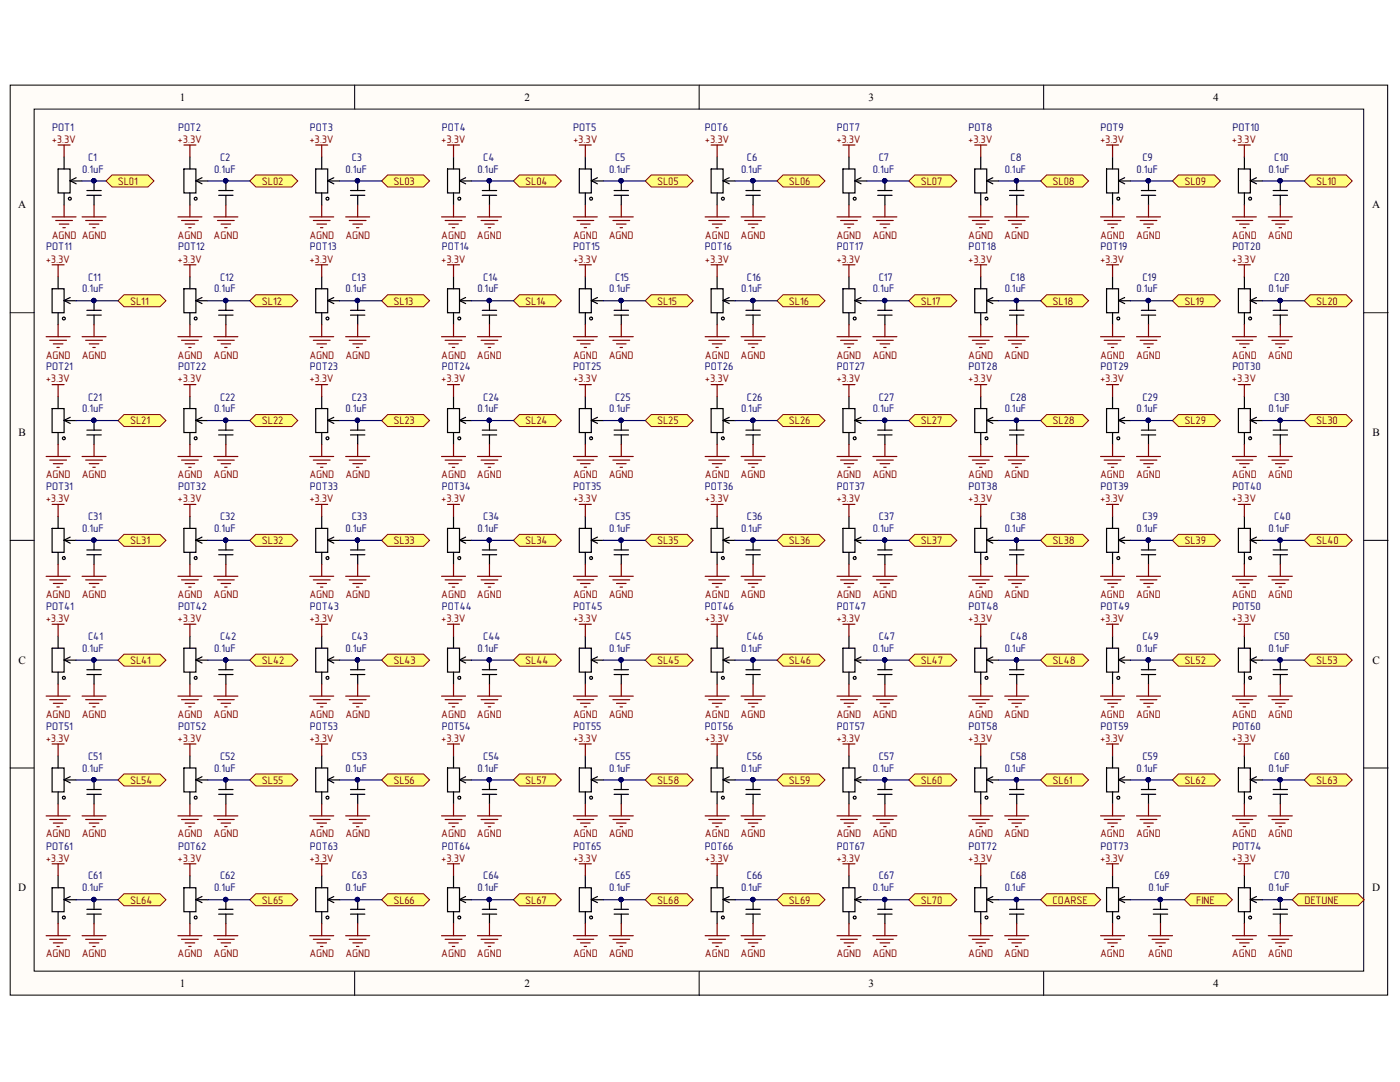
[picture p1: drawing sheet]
<svg xmlns="http://www.w3.org/2000/svg" width="279mm" height="216mm" viewBox="0 0 279 216" stroke-linecap="round" stroke-linejoin="round" font-family="sans-serif">
<defs><g id="words">
<g font-size="2.2">
<text x="35.9" y="20.1">1</text>
<text x="104.7" y="20.1">2</text>
<text x="173.4" y="20.1">3</text>
<text x="242.1" y="20.1">4</text>
<text x="3.6" y="41.6">A</text>
<text x="273.9" y="41.6">A</text>
<text x="3.7" y="87">B</text>
<text x="273.9" y="87">B</text>
<text x="3.7" y="132.4">C</text>
<text x="273.9" y="132.4">C</text>
<text x="3.6" y="177.9">D</text>
<text x="273.9" y="177.9">D</text>
<text x="35.9" y="197">1</text>
<text x="104.7" y="197">2</text>
<text x="173.4" y="197">3</text>
<text x="242.1" y="197">4</text>
</g>
<g font-size="2.2" fill="#800000">
<text x="10.3" y="28.5">a3.3V</text>
<text x="35.4" y="28.5">a3.3V</text>
<text x="61.8" y="28.5">a3.3V</text>
<text x="88.1" y="28.5">a3.3V</text>
<text x="114.4" y="28.5">a3.3V</text>
<text x="140.7" y="28.5">a3.3V</text>
<text x="166.9" y="28.5">a3.3V</text>
<text x="193.2" y="28.5">a3.3V</text>
<text x="219.5" y="28.5">a3.3V</text>
<text x="245.9" y="28.5">a3.3V</text>
<text x="23.5" y="36.9">SL01</text>
<text x="52.3" y="36.9">SL02</text>
<text x="78.5" y="36.9">SL03</text>
<text x="104.8" y="36.9">SL04</text>
<text x="131.1" y="36.9">SL05</text>
<text x="157.4" y="36.9">SL06</text>
<text x="183.8" y="36.9">SL07</text>
<text x="210.1" y="36.9">SL08</text>
<text x="236.4" y="36.9">SL09</text>
<text x="262.7" y="36.9">SL10</text>
<text x="10.3" y="47.6">AGND AGND</text>
<text x="35.4" y="47.6">AGND</text>
<text x="42.6" y="47.6">AGND</text>
<text x="61.8" y="47.6">AGND</text>
<text x="69" y="47.6">AGND</text>
<text x="88.1" y="47.6">AGND</text>
<text x="95.2" y="47.6">AGND</text>
<text x="114.4" y="47.6">AGND</text>
<text x="121.5" y="47.6">AGND</text>
<text x="140.7" y="47.6">AGND</text>
<text x="147.8" y="47.6">AGND</text>
<text x="166.9" y="47.6">AGND</text>
<text x="174.1" y="47.6">AGND</text>
<text x="193.2" y="47.6">AGND</text>
<text x="200.4" y="47.6">AGND</text>
<text x="219.5" y="47.6">AGND</text>
<text x="226.7" y="47.6">AGND</text>
<text x="245.9" y="47.6">AGND</text>
<text x="253" y="47.6">AGND</text>
<text x="9.1" y="52.4">a3.3V</text>
<text x="35.4" y="52.4">a3.3V</text>
<text x="61.8" y="52.4">a3.3V</text>
<text x="88.1" y="52.4">a3.3V</text>
<text x="114.4" y="52.4">a3.3V</text>
<text x="140.7" y="52.4">a3.3V</text>
<text x="166.9" y="52.4">a3.3V</text>
<text x="193.2" y="52.4">a3.3V</text>
<text x="219.5" y="52.4">a3.3V</text>
<text x="245.9" y="52.4">a3.3V</text>
<text x="26" y="60.8">SL11</text>
<text x="52.3" y="60.8">SL12</text>
<text x="78.5" y="60.8">SL13</text>
<text x="104.8" y="60.8">SL14</text>
<text x="131.1" y="60.8">SL15</text>
<text x="157.4" y="60.8">SL16</text>
<text x="183.8" y="60.8">SL17</text>
<text x="210.1" y="60.8">SL18</text>
<text x="236.4" y="60.8">SL19</text>
<text x="262.7" y="60.8">SL20</text>
<text x="9.1" y="71.5">AGND</text>
<text x="16.3" y="71.5">AGND</text>
<text x="35.4" y="71.5">AGND</text>
<text x="42.6" y="71.5">AGND</text>
<text x="61.8" y="71.5">AGND</text>
<text x="69" y="71.5">AGND</text>
<text x="88.1" y="71.5">AGND</text>
<text x="95.2" y="71.5">AGND</text>
<text x="114.4" y="71.5">AGND</text>
<text x="121.5" y="71.5">AGND</text>
<text x="140.7" y="71.5">AGND</text>
<text x="147.8" y="71.5">AGND</text>
<text x="166.9" y="71.5">AGND</text>
<text x="174.1" y="71.5">AGND</text>
<text x="193.2" y="71.5">AGND</text>
<text x="200.4" y="71.5">AGND</text>
<text x="219.5" y="71.5">AGND</text>
<text x="226.7" y="71.5">AGND</text>
<text x="245.9" y="71.5">AGND</text>
<text x="253" y="71.5">AGND</text>
<text x="9.1" y="76.3">a3.3V</text>
<text x="35.4" y="76.3">a3.3V</text>
<text x="61.8" y="76.3">a3.3V</text>
<text x="88.1" y="76.3">a3.3V</text>
<text x="114.4" y="76.3">a3.3V</text>
<text x="140.7" y="76.3">a3.3V</text>
<text x="166.9" y="76.3">a3.3V</text>
<text x="193.2" y="76.3">a3.3V</text>
<text x="219.5" y="76.3">a3.3V</text>
<text x="245.9" y="76.3">a3.3V</text>
<text x="26" y="84.7">SL21</text>
<text x="52.3" y="84.7">SL22</text>
<text x="78.5" y="84.7">SL23</text>
<text x="104.8" y="84.7">SL24</text>
<text x="131.1" y="84.7">SL25</text>
<text x="157.4" y="84.7">SL26</text>
<text x="183.8" y="84.7">SL27</text>
<text x="210.1" y="84.7">SL28</text>
<text x="236.4" y="84.7">SL29</text>
<text x="262.7" y="84.7">SL30</text>
<text x="9.1" y="95.4">AGND</text>
<text x="16.3" y="95.4">AGND</text>
<text x="35.4" y="95.4">AGND</text>
<text x="42.6" y="95.4">AGND</text>
<text x="61.8" y="95.4">AGND</text>
<text x="69" y="95.4">AGND</text>
<text x="88.1" y="95.4">AGND</text>
<text x="95.2" y="95.4">AGND</text>
<text x="114.4" y="95.4">AGND</text>
<text x="121.5" y="95.4">AGND</text>
<text x="140.7" y="95.4">AGND</text>
<text x="147.8" y="95.4">AGND</text>
<text x="166.9" y="95.4">AGND</text>
<text x="174.1" y="95.4">AGND</text>
<text x="193.2" y="95.4">AGND</text>
<text x="200.4" y="95.4">AGND</text>
<text x="219.5" y="95.4">AGND</text>
<text x="226.7" y="95.4">AGND</text>
<text x="245.9" y="95.4">AGND</text>
<text x="253" y="95.4">AGND</text>
<text x="9.1" y="100.2">a3.3V</text>
<text x="35.4" y="100.2">a3.3V</text>
<text x="61.8" y="100.2">a3.3V</text>
<text x="88.1" y="100.2">a3.3V</text>
<text x="114.4" y="100.2">a3.3V</text>
<text x="140.7" y="100.2">a3.3V</text>
<text x="166.9" y="100.2">a3.3V</text>
<text x="193.2" y="100.2">a3.3V</text>
<text x="219.5" y="100.2">a3.3V</text>
<text x="245.9" y="100.2">a3.3V</text>
<text x="26" y="108.6">SL31</text>
<text x="52.3" y="108.6">SL32</text>
<text x="78.5" y="108.6">SL33</text>
<text x="104.8" y="108.6">SL34</text>
<text x="131.1" y="108.6">SL35</text>
<text x="157.4" y="108.6">SL36</text>
<text x="183.8" y="108.6">SL37</text>
<text x="210.1" y="108.6">SL38</text>
<text x="236.4" y="108.6">SL39</text>
<text x="262.7" y="108.6">SL40</text>
<text x="9.1" y="119.3">AGND</text>
<text x="16.3" y="119.3">AGND</text>
<text x="35.4" y="119.3">AGND</text>
<text x="42.6" y="119.3">AGND</text>
<text x="61.8" y="119.3">AGND</text>
<text x="69" y="119.3">AGND</text>
<text x="88.1" y="119.3">AGND</text>
<text x="95.2" y="119.3">AGND</text>
<text x="114.4" y="119.3">AGND</text>
<text x="121.5" y="119.3">AGND</text>
<text x="140.7" y="119.3">AGND</text>
<text x="147.8" y="119.3">AGND</text>
<text x="166.9" y="119.3">AGND</text>
<text x="174.1" y="119.3">AGND</text>
<text x="193.2" y="119.3">AGND</text>
<text x="200.4" y="119.3">AGND</text>
<text x="219.5" y="119.3">AGND</text>
<text x="226.7" y="119.3">AGND</text>
<text x="245.9" y="119.3">AGND</text>
<text x="253" y="119.3">AGND</text>
<text x="9.1" y="124.1">a3.3V</text>
<text x="35.4" y="124.1">a3.3V</text>
<text x="61.8" y="124.1">a3.3V</text>
<text x="88.1" y="124.1">a3.3V</text>
<text x="114.4" y="124.1">a3.3V</text>
<text x="140.7" y="124.1">a3.3V</text>
<text x="166.9" y="124.1">a3.3V</text>
<text x="193.2" y="124.1">a3.3V</text>
<text x="219.5" y="124.1">a3.3V</text>
<text x="245.9" y="124.1">a3.3V</text>
<text x="26" y="132.4">SL41</text>
<text x="52.3" y="132.4">SL42</text>
<text x="78.5" y="132.4">SL43</text>
<text x="104.8" y="132.4">SL44</text>
<text x="131.1" y="132.4">SL45</text>
<text x="157.4" y="132.4">SL46</text>
<text x="183.8" y="132.4">SL47</text>
<text x="210.1" y="132.4">SL48</text>
<text x="236.4" y="132.4">SL52</text>
<text x="262.7" y="132.4">SL53</text>
<text x="9.1" y="143.3">AGND</text>
<text x="16.3" y="143.3">AGND</text>
<text x="35.4" y="143.3">AGND</text>
<text x="42.6" y="143.3">AGND</text>
<text x="61.8" y="143.3">AGND</text>
<text x="69" y="143.3">AGND</text>
<text x="88.1" y="143.3">AGND</text>
<text x="95.2" y="143.3">AGND</text>
<text x="114.4" y="143.3">AGND</text>
<text x="121.5" y="143.3">AGND</text>
<text x="140.7" y="143.3">AGND</text>
<text x="147.8" y="143.3">AGND</text>
<text x="166.9" y="143.3">AGND</text>
<text x="174.1" y="143.3">AGND</text>
<text x="193.2" y="143.3">AGND</text>
<text x="200.4" y="143.3">AGND</text>
<text x="219.5" y="143.3">AGND</text>
<text x="226.7" y="143.3">AGND</text>
<text x="245.9" y="143.3">AGND</text>
<text x="253" y="143.3">AGND</text>
<text x="9.1" y="148">a3.3V</text>
<text x="35.4" y="148">a3.3V</text>
<text x="61.8" y="148">a3.3V</text>
<text x="88.1" y="148">a3.3V</text>
<text x="114.4" y="148">a3.3V</text>
<text x="140.7" y="148">a3.3V</text>
<text x="166.9" y="148">a3.3V</text>
<text x="193.2" y="148">a3.3V</text>
<text x="219.5" y="148">a3.3V</text>
<text x="245.9" y="148">a3.3V</text>
<text x="26" y="156.4">SL54</text>
<text x="52.3" y="156.4">SL55</text>
<text x="78.5" y="156.4">SL56</text>
<text x="104.8" y="156.4">SL57</text>
<text x="131.1" y="156.4">SL58</text>
<text x="157.4" y="156.4">SL59</text>
<text x="183.8" y="156.4">SL60</text>
<text x="210.1" y="156.4">SL61</text>
<text x="236.4" y="156.4">SL62</text>
<text x="262.7" y="156.4">SL63</text>
<text x="9.1" y="167.1">AGND</text>
<text x="16.3" y="167.1">AGND</text>
<text x="35.4" y="167.1">AGND</text>
<text x="42.6" y="167.1">AGND</text>
<text x="61.8" y="167.1">AGND</text>
<text x="69" y="167.1">AGND</text>
<text x="88.1" y="167.1">AGND</text>
<text x="95.2" y="167.1">AGND</text>
<text x="114.4" y="167.1">AGND</text>
<text x="121.5" y="167.1">AGND</text>
<text x="140.7" y="167.1">AGND</text>
<text x="147.8" y="167.1">AGND</text>
<text x="166.9" y="167.1">AGND</text>
<text x="174.1" y="167.1">AGND</text>
<text x="193.2" y="167.1">AGND</text>
<text x="200.4" y="167.1">AGND</text>
<text x="219.5" y="167.1">AGND</text>
<text x="226.7" y="167.1">AGND</text>
<text x="245.9" y="167.1">AGND</text>
<text x="253" y="167.1">AGND</text>
<text x="9.1" y="171.9">a3.3V</text>
<text x="35.4" y="171.9">a3.3V</text>
<text x="61.8" y="171.9">a3.3V</text>
<text x="88.1" y="171.9">a3.3V</text>
<text x="114.4" y="171.9">a3.3V</text>
<text x="140.7" y="171.9">a3.3V</text>
<text x="166.9" y="171.9">a3.3V</text>
<text x="193.2" y="171.9">a3.3V</text>
<text x="219.5" y="171.9">a3.3V</text>
<text x="245.9" y="171.9">a3.3V</text>
<text x="26" y="180.3">SL64</text>
<text x="52.3" y="180.3">SL65</text>
<text x="78.5" y="180.3">SL66</text>
<text x="104.8" y="180.3">SL67</text>
<text x="131.1" y="180.3">SL68</text>
<text x="157.4" y="180.3">SL69</text>
<text x="183.8" y="180.3">SL70</text>
<text x="210.1" y="180.3">COARSE</text>
<text x="238.7" y="180.3">FINE</text>
<text x="260.3" y="180.3">DETUNE</text>
<text x="9.1" y="191">AGND</text>
<text x="16.3" y="191">AGND</text>
<text x="35.4" y="191">AGND</text>
<text x="42.6" y="191">AGND</text>
<text x="61.8" y="191">AGND</text>
<text x="69" y="191">AGND</text>
<text x="88.1" y="191">AGND</text>
<text x="95.2" y="191">AGND</text>
<text x="114.4" y="191">AGND</text>
<text x="121.5" y="191">AGND</text>
<text x="140.7" y="191">AGND</text>
<text x="147.8" y="191">AGND</text>
<text x="166.9" y="191">AGND</text>
<text x="174.1" y="191">AGND</text>
<text x="193.2" y="191">AGND</text>
<text x="200.4" y="191">AGND</text>
<text x="219.5" y="191">AGND</text>
<text x="229.1" y="191">AGND</text>
<text x="245.9" y="191">AGND</text>
<text x="253" y="191">AGND</text>
</g>
<g font-size="2.2" fill="#000080">
<text x="10.4" y="26.1">POT1</text>
<text x="35.5" y="26.1">POT2</text>
<text x="61.8" y="26.1">POT3</text>
<text x="88.2" y="26.1">POT4</text>
<text x="114.4" y="26.1">POT5</text>
<text x="140.7" y="26.1">POT6</text>
<text x="167" y="26.1">POT7</text>
<text x="193.3" y="26.1">POT8</text>
<text x="219.6" y="26.1">POT9</text>
<text x="245.9" y="26.1">POT10</text>
<text x="16.4" y="34.5">0.1uF</text>
<text x="17.6" y="32">C1</text>
<text x="42.7" y="34.5">0.1uF</text>
<text x="43.9" y="32">C2</text>
<text x="69" y="34.5">0.1uF</text>
<text x="70.2" y="32">C3</text>
<text x="95.3" y="34.5">0.1uF</text>
<text x="96.4" y="32">C4</text>
<text x="121.6" y="34.5">0.1uF</text>
<text x="122.8" y="32">C5</text>
<text x="147.9" y="34.5">0.1uF</text>
<text x="149.1" y="32">C6</text>
<text x="174.2" y="34.5">0.1uF</text>
<text x="175.4" y="32">C7</text>
<text x="200.5" y="34.5">0.1uF</text>
<text x="201.7" y="32">C8</text>
<text x="226.8" y="34.5">0.1uF</text>
<text x="228" y="32">C9</text>
<text x="253.1" y="34.5">0.1uF</text>
<text x="254.3" y="32">C10</text>
<text x="9.2" y="50">POT11</text>
<text x="35.5" y="50">POT12</text>
<text x="61.8" y="50">POT13</text>
<text x="88.2" y="50">POT14</text>
<text x="114.4" y="50">POT15</text>
<text x="140.7" y="50">POT16</text>
<text x="167" y="50">POT17</text>
<text x="193.3" y="50">POT18</text>
<text x="219.6" y="50">POT19</text>
<text x="245.9" y="50">POT20</text>
<text x="16.4" y="58.3">0.1uF</text>
<text x="17.6" y="56">C11</text>
<text x="42.7" y="58.3">0.1uF</text>
<text x="43.9" y="56">C12</text>
<text x="69" y="58.3">0.1uF</text>
<text x="70.2" y="56">C13</text>
<text x="95.3" y="58.3">0.1uF</text>
<text x="96.4" y="56">C14</text>
<text x="121.6" y="58.3">0.1uF</text>
<text x="122.8" y="56">C15</text>
<text x="147.9" y="58.3">0.1uF</text>
<text x="149.1" y="56">C16</text>
<text x="174.2" y="58.3">0.1uF</text>
<text x="175.4" y="56">C17</text>
<text x="200.5" y="58.3">0.1uF</text>
<text x="201.7" y="56">C18</text>
<text x="226.8" y="58.3">0.1uF</text>
<text x="228" y="56">C19</text>
<text x="253.1" y="58.3">0.1uF</text>
<text x="254.3" y="56">C20</text>
<text x="9.2" y="73.9">POT21</text>
<text x="35.5" y="73.9">POT22</text>
<text x="61.8" y="73.9">POT23</text>
<text x="88.2" y="73.9">POT24</text>
<text x="114.4" y="73.9">POT25</text>
<text x="140.7" y="73.9">POT26</text>
<text x="167" y="73.9">POT27</text>
<text x="193.3" y="73.9">POT28</text>
<text x="219.6" y="73.9">POT29</text>
<text x="245.9" y="73.9">POT30</text>
<text x="16.4" y="82.3">0.1uF</text>
<text x="17.6" y="79.9">C21</text>
<text x="42.7" y="82.3">0.1uF</text>
<text x="43.9" y="79.9">C22</text>
<text x="69" y="82.3">0.1uF</text>
<text x="70.2" y="79.9">C23</text>
<text x="95.3" y="82.3">0.1uF</text>
<text x="96.4" y="79.9">C24</text>
<text x="121.6" y="82.3">0.1uF</text>
<text x="122.8" y="79.9">C25</text>
<text x="147.9" y="82.3">0.1uF</text>
<text x="149.1" y="79.9">C26</text>
<text x="174.2" y="82.3">0.1uF</text>
<text x="175.4" y="79.9">C27</text>
<text x="200.5" y="82.3">0.1uF</text>
<text x="201.7" y="79.9">C28</text>
<text x="226.8" y="82.3">0.1uF</text>
<text x="228" y="79.9">C29</text>
<text x="253.1" y="82.3">0.1uF</text>
<text x="254.3" y="79.9">C30</text>
<text x="9.2" y="97.8">POT31</text>
<text x="35.5" y="97.8">POT32</text>
<text x="61.8" y="97.8">POT33</text>
<text x="88.2" y="97.8">POT34</text>
<text x="114.4" y="97.8">POT35</text>
<text x="140.7" y="97.8">POT36</text>
<text x="167" y="97.8">POT37</text>
<text x="193.3" y="97.8">POT38</text>
<text x="219.6" y="97.8">POT39</text>
<text x="245.9" y="97.8">POT40</text>
<text x="16.4" y="106.2">0.1uF</text>
<text x="17.6" y="103.8">C31</text>
<text x="42.7" y="106.2">0.1uF</text>
<text x="43.9" y="103.8">C32</text>
<text x="69" y="106.2">0.1uF</text>
<text x="70.2" y="103.8">C33</text>
<text x="95.3" y="106.2">0.1uF</text>
<text x="96.4" y="103.8">C34</text>
<text x="121.6" y="106.2">0.1uF</text>
<text x="122.8" y="103.8">C35</text>
<text x="147.9" y="106.2">0.1uF</text>
<text x="149.1" y="103.8">C36</text>
<text x="174.2" y="106.2">0.1uF</text>
<text x="175.4" y="103.8">C37</text>
<text x="200.5" y="106.2">0.1uF</text>
<text x="201.7" y="103.8">C38</text>
<text x="226.8" y="106.2">0.1uF</text>
<text x="228" y="103.8">C39</text>
<text x="253.1" y="106.2">0.1uF</text>
<text x="254.3" y="103.8">C40</text>
<text x="9.2" y="121.7">POT41</text>
<text x="35.5" y="121.7">POT42</text>
<text x="61.8" y="121.7">POT43</text>
<text x="88.2" y="121.7">POT44</text>
<text x="114.4" y="121.7">POT45</text>
<text x="140.7" y="121.7">POT46</text>
<text x="167" y="121.7">POT47</text>
<text x="193.3" y="121.7">POT48</text>
<text x="219.6" y="121.7">POT49</text>
<text x="245.9" y="121.7">POT50</text>
<text x="16.4" y="130.1">0.1uF</text>
<text x="17.6" y="127.7">C41</text>
<text x="42.7" y="130.1">0.1uF</text>
<text x="43.9" y="127.7">C42</text>
<text x="69" y="130.1">0.1uF</text>
<text x="70.2" y="127.7">C43</text>
<text x="95.3" y="130.1">0.1uF</text>
<text x="96.4" y="127.7">C44</text>
<text x="121.6" y="130.1">0.1uF</text>
<text x="122.8" y="127.7">C45</text>
<text x="147.9" y="130.1">0.1uF</text>
<text x="149.1" y="127.7">C46</text>
<text x="174.2" y="130.1">0.1uF</text>
<text x="175.4" y="127.7">C47</text>
<text x="200.5" y="130.1">0.1uF</text>
<text x="201.7" y="127.7">C48</text>
<text x="226.8" y="130.1">0.1uF</text>
<text x="228" y="127.7">C49</text>
<text x="253.1" y="130.1">0.1uF</text>
<text x="254.3" y="127.7">C50</text>
<text x="9.2" y="145.6">POT51</text>
<text x="35.5" y="145.6">POT52</text>
<text x="61.8" y="145.6">POT53</text>
<text x="88.2" y="145.6">POT54</text>
<text x="114.4" y="145.6">POT55</text>
<text x="140.7" y="145.6">POT56</text>
<text x="167" y="145.6">POT57</text>
<text x="193.3" y="145.6">POT58</text>
<text x="219.6" y="145.6">POT59</text>
<text x="245.9" y="145.6">POT60</text>
<text x="16.4" y="154">0.1uF</text>
<text x="17.6" y="151.6">C51</text>
<text x="42.7" y="154">0.1uF</text>
<text x="43.9" y="151.6">C52</text>
<text x="69" y="154">0.1uF</text>
<text x="70.2" y="151.6">C53</text>
<text x="95.3" y="154">0.1uF</text>
<text x="96.4" y="151.6">C54</text>
<text x="121.6" y="154">0.1uF</text>
<text x="122.8" y="151.6">C55</text>
<text x="147.9" y="154">0.1uF</text>
<text x="149.1" y="151.6">C56</text>
<text x="174.2" y="154">0.1uF</text>
<text x="175.4" y="151.6">C57</text>
<text x="200.5" y="154">0.1uF</text>
<text x="201.7" y="151.6">C58</text>
<text x="226.8" y="154">0.1uF</text>
<text x="228" y="151.6">C59</text>
<text x="253.1" y="154">0.1uF</text>
<text x="254.3" y="151.6">C60</text>
<text x="9.2" y="169.6">POT61</text>
<text x="35.5" y="169.6">POT62</text>
<text x="61.8" y="169.6">POT63</text>
<text x="88.2" y="169.6">POT64</text>
<text x="114.4" y="169.6">POT65</text>
<text x="140.7" y="169.6">POT66</text>
<text x="167" y="169.6">POT67</text>
<text x="193.3" y="169.6">POT72</text>
<text x="219.6" y="169.6">POT73</text>
<text x="245.9" y="169.6">POT74</text>
<text x="16.4" y="177.9">0.1uF</text>
<text x="17.6" y="175.5">C61</text>
<text x="42.7" y="177.9">0.1uF</text>
<text x="43.9" y="175.5">C62</text>
<text x="69" y="177.9">0.1uF</text>
<text x="70.2" y="175.5">C63</text>
<text x="95.3" y="177.9">0.1uF</text>
<text x="96.4" y="175.5">C64</text>
<text x="121.6" y="177.9">0.1uF</text>
<text x="122.8" y="175.5">C65</text>
<text x="147.9" y="177.9">0.1uF</text>
<text x="149.1" y="175.5">C66</text>
<text x="174.2" y="177.9">0.1uF</text>
<text x="175.4" y="175.5">C67</text>
<text x="200.5" y="177.9">0.1uF</text>
<text x="201.7" y="175.5">C68</text>
<text x="229.2" y="177.9">0.1uF</text>
<text x="230.4" y="175.5">C69</text>
<text x="253.1" y="177.9">0.1uF</text>
<text x="254.3" y="175.5">C70</text>
</g>
</g></defs>
<g fill="#fffcf8" stroke="#000" stroke-width=".2">
<path d="M2 17h274.9v181.6h-274.9z"/>
<path d="M6.8 21.8h265.4v172h-265.4z"/>
</g>
<path d="M70.8 17v4.8M139.5 17v4.8M208.3 17v4.8M2 62.4h4.8M272.3 62.4h4.7M2 107.8h4.8M272.3 107.8h4.7M2 153.2h4.8M272.3 153.2h4.7M70.8 193.9v4.8M139.5 193.9v4.8M208.3 193.9v4.8" fill="none" stroke="#000" stroke-width=".2"/>
<path d="M11.6 33.7h2.4v4.8h-2.4zM12.8 31.3v2.4M12.8 38.5v2.4M14 36.1h2.4M14 39.4a.29 .29 0 0 0-.3 .1 .29 .29 0 0 0 .1 .4 .29 .29 0 0 0 .4-.1l-.1-.4M15.2 35.5l-1.2 .6 1.2 .6M17.3 39h2.9M17.3 38h2.9M18.8 36.1v1.9M18.8 39v1.9" fill="none" stroke="#000" stroke-width=".24"/>
<path d="M11.6 28.9h2.4M12.8 28.9v2.4" fill="none" stroke="#800000" stroke-width=".24"/>
<circle cx="18.7" cy="36.1" r=".43" fill="#000080" stroke="#000080" stroke-width=".2"/>
<path d="M21.2 36.1l1.2-1.2h7.1l1.2 1.2-1.2 1.2h-7.1z" fill-rule="evenodd" fill="#ffff80" stroke="#800000" stroke-width=".2"/>
<path d="M36.7 33.7h2.4v4.8h-2.4zM37.9 31.3v2.4M37.9 38.5v2.4M39.1 36.1h2.4M39.2 39.4a.29 .29 0 0 0-.4 .1 .29 .29 0 0 0 .1 .4 .29 .29 0 0 0 .4-.1l-.1-.4M40.3 35.5l-1.2 .6 1.2 .6M43.6 39h2.9M43.6 38h2.9M45.1 36.1v1.9M45.1 39v1.9" fill="none" stroke="#000" stroke-width=".24"/>
<path d="M36.7 28.9h2.4M37.9 28.9v2.4" fill="none" stroke="#800000" stroke-width=".24"/>
<circle cx="45" cy="36.1" r=".43" fill="#000080" stroke="#000080" stroke-width=".2"/>
<path d="M49.9 36.1l1.2-1.2h7.1l1.2 1.2-1.2 1.2h-7.1z" fill-rule="evenodd" fill="#ffff80" stroke="#800000" stroke-width=".2"/>
<path d="M63 33.7h2.4v4.8h-2.4zM64.2 31.3v2.4M64.2 38.5v2.4M65.4 36.1h2.4M65.5 39.4a.29 .29 0 0 0-.4 .1 .29 .29 0 0 0 .1 .4 .29 .29 0 0 0 .4-.1l-.1-.4M66.6 35.5l-1.2 .6 1.2 .6M69.9 39h2.9M69.9 38h2.9M71.4 36.1v1.9M71.4 39v1.9" fill="none" stroke="#000" stroke-width=".24"/>
<path d="M63 28.9h2.4M64.2 28.9v2.4" fill="none" stroke="#800000" stroke-width=".24"/>
<circle cx="71.3" cy="36.1" r=".43" fill="#000080" stroke="#000080" stroke-width=".2"/>
<path d="M76.2 36.1l1.2-1.2h7.1l1.2 1.2-1.2 1.2h-7.1z" fill-rule="evenodd" fill="#ffff80" stroke="#800000" stroke-width=".2"/>
<path d="M89.3 33.7h2.4v4.8h-2.4zM90.5 31.3v2.4M90.5 38.5v2.4M91.7 36.1h2.4M91.8 39.4a.29 .29 0 0 0-.4 .1 .29 .29 0 0 0 .1 .4 .29 .29 0 0 0 .4-.1l-.1-.4M92.9 35.5l-1.2 .6 1.2 .6M96.2 39h2.9M96.2 38h2.9M97.7 36.1v1.9M97.7 39v1.9" fill="none" stroke="#000" stroke-width=".24"/>
<path d="M89.3 28.9h2.4M90.5 28.9v2.4" fill="none" stroke="#800000" stroke-width=".24"/>
<circle cx="97.6" cy="36.1" r=".43" fill="#000080" stroke="#000080" stroke-width=".2"/>
<path d="M102.5 36.1l1.2-1.2h7.1l1.2 1.2-1.2 1.2h-7.1z" fill-rule="evenodd" fill="#ffff80" stroke="#800000" stroke-width=".2"/>
<path d="M115.6 33.7h2.4v4.8h-2.4zM116.8 31.3v2.4M116.8 38.5v2.4M118 36.1h2.4M118.1 39.4a.29 .29 0 0 0-.4 .1 .29 .29 0 0 0 .2 .4 .29 .29 0 0 0 .3-.1v-.4M119.2 35.5l-1.2 .6 1.2 .6M122.6 39h2.8M122.6 38h2.8M124 36.1v1.9M124 39v1.9" fill="none" stroke="#000" stroke-width=".24"/>
<path d="M115.6 28.9h2.4M116.8 28.9v2.4" fill="none" stroke="#800000" stroke-width=".24"/>
<circle cx="123.9" cy="36.1" r=".43" fill="#000080" stroke="#000080" stroke-width=".2"/>
<path d="M128.8 36.1l1.2-1.2h7.1l1.2 1.2-1.2 1.2h-7.1z" fill-rule="evenodd" fill="#ffff80" stroke="#800000" stroke-width=".2"/>
<g fill="none" stroke="#000" stroke-width=".24">
<path d="M141.9 33.7h2.4v4.8h-2.4zM143.1 31.3v2.4M143.1 38.5v2.4M144.3 36.1h2.4M144.4 39.4a.29 .29 0 0 0-.4 .1 .29 .29 0 0 0 .2 .4 .29 .29 0 0 0 .3-.1v-.4M145.5 35.5l-1.2 .6 1.2 .6M148.9 39h2.8M148.9 38h2.8M150.3 36.1v1.9M150.3 39v1.9M168.2 33.7h2.4v4.8h-2.4zM169.4 31.3v2.4"/>
<path d="M169.4 38.5v2.4M170.6 36.1h2.4M170.7 39.4a.29 .29 0 0 0-.4 .1 .29 .29 0 0 0 .2 .4 .29 .29 0 0 0 .3-.1v-.4M171.8 35.5l-1.2 .6 1.2 .6M175.2 39h2.8M175.2 38h2.8M176.6 36.1v1.9M176.6 39v1.9M194.5 33.7h2.4v4.8h-2.4zM195.7 31.3v2.4M195.7 38.5v2.4M196.9 36.1h2.4"/>
<path d="M197 39.4a.29 .29 0 0 0-.4 .1 .29 .29 0 0 0 .2 .4 .29 .29 0 0 0 .3-.1v-.4M198.1 35.5l-1.2 .6 1.2 .6M201.5 39h2.8M201.5 38h2.8M202.9 36.1v1.9M202.9 39v1.9M220.8 33.7h2.4v4.8h-2.4zM222 31.3v2.4M222 38.5v2.4M223.2 36.1h2.4M223.3 39.4a.29 .29 0 0 0-.4 .1 .29 .29 0 0 0 .2 .4 .29 .29 0 0 0 .3-.1v-.4M224.4 35.5l-1.2 .6 1.2 .6"/>
<path d="M227.8 39h2.8M227.8 38h2.8M229.2 36.1v1.9M229.2 39v1.9M247.1 33.7h2.4v4.8h-2.4zM248.3 31.3v2.4M248.3 38.5v2.4M249.5 36.1h2.4M249.6 39.4a.29 .29 0 0 0-.4 .1 .29 .29 0 0 0 .2 .4 .29 .29 0 0 0 .4-.1l-.1-.4M250.8 35.5l-1.3 .6 1.3 .6M254.1 39h2.8M254.1 38h2.8"/>
<path d="M255.5 36.1v1.9M255.5 39v1.9M10.4 57.6h2.4v4.8h-2.4zM11.6 55.2v2.4M14 59.4l-1.2 .6 1.2 .6M36.7 57.6h2.4v4.8h-2.4zM37.9 55.2v2.4M40.3 59.4l-1.2 .6 1.2 .6M63 57.6h2.4v4.8h-2.4zM64.2 55.2v2.4M66.6 59.4l-1.2 .6 1.2 .6M89.3 57.6h2.4v4.8h-2.4z"/>
<path d="M90.5 55.2v2.4M92.9 59.4l-1.2 .6 1.2 .6M115.6 57.6h2.4v4.8h-2.4zM116.8 55.2v2.4M119.2 59.4l-1.2 .6 1.2 .6M141.9 57.6h2.4v4.8h-2.4zM143.1 55.2v2.4M145.5 59.4l-1.2 .6 1.2 .6M168.2 57.6h2.4v4.8h-2.4zM169.4 55.2v2.4M171.8 59.4l-1.2 .6 1.2 .6M194.5 57.6h2.4v4.8h-2.4z"/>
<path d="M195.7 55.2v2.4M198.1 59.4l-1.2 .6 1.2 .6M220.8 57.6h2.4v4.8h-2.4zM222 55.2v2.4M224.4 59.4l-1.2 .6 1.2 .6M247.1 57.6h2.4v4.8h-2.4zM248.3 55.2v2.4M250.8 59.4l-1.3 .6 1.3 .6M11.6 62.4v2.4M11.6 79.1v2.4M12.8 60h2.4M12.9 63.3a.29 .29 0 0 0-.4 .1 .29 .29 0 0 0 .1 .4 .29 .29 0 0 0 .4-.1l-.1-.4"/>
<path d="M17.3 62.9h2.9M17.3 61.9h2.9M18.8 60v1.9M18.8 62.9v1.9M37.9 62.4v2.4M37.9 79.1v2.4M39.1 60h2.4M39.2 63.3a.29 .29 0 0 0-.4 .1 .29 .29 0 0 0 .1 .4 .29 .29 0 0 0 .4-.1l-.1-.4M43.6 62.9h2.9M43.6 61.9h2.9M45.1 60v1.9M45.1 62.9v1.9"/>
<path d="M64.2 62.4v2.4M64.2 79.1v2.4M65.4 60h2.4M65.5 63.3a.29 .29 0 0 0-.4 .1 .29 .29 0 0 0 .1 .4 .29 .29 0 0 0 .4-.1l-.1-.4M69.9 62.9h2.9M69.9 61.9h2.9M71.4 60v1.9M71.4 62.9v1.9M90.5 62.4v2.4M90.5 79.1v2.4M91.7 60h2.4M91.8 63.3a.29 .29 0 0 0-.4 .1 .29 .29 0 0 0 .1 .4 .29 .29 0 0 0 .4-.1l-.1-.4"/>
<path d="M96.2 62.9h2.9M96.2 61.9h2.9M97.7 60v1.9M97.7 62.9v1.9M116.8 62.4v2.4M116.8 79.1v2.4M118 60h2.4M118.1 63.3a.29 .29 0 0 0-.4 .1 .29 .29 0 0 0 .2 .4 .29 .29 0 0 0 .3-.1v-.4M122.6 62.9h2.8M122.6 61.9h2.8M124 60v1.9M124 62.9v1.9"/>
<path d="M143.1 62.4v2.4M143.1 79.1v2.4M144.3 60h2.4M144.4 63.3a.29 .29 0 0 0-.4 .1 .29 .29 0 0 0 .2 .4 .29 .29 0 0 0 .3-.1v-.4M148.9 62.9h2.8M148.9 61.9h2.8M150.3 60v1.9M150.3 62.9v1.9M169.4 62.4v2.4M169.4 79.1v2.4M170.6 60h2.4M170.7 63.3a.29 .29 0 0 0-.4 .1 .29 .29 0 0 0 .2 .4 .29 .29 0 0 0 .3-.1v-.4"/>
<path d="M175.2 62.9h2.8M175.2 61.9h2.8M176.6 60v1.9M176.6 62.9v1.9M195.7 62.4v2.4M195.7 79.1v2.4M196.9 60h2.4M197 63.3a.29 .29 0 0 0-.4 .1 .29 .29 0 0 0 .2 .4 .29 .29 0 0 0 .3-.1v-.4M201.5 62.9h2.8M201.5 61.9h2.8M202.9 60v1.9M202.9 62.9v1.9"/>
<path d="M222 62.4v2.4M222 79.1v2.4M223.2 60h2.4M223.3 63.3a.29 .29 0 0 0-.4 .1 .29 .29 0 0 0 .2 .4 .29 .29 0 0 0 .3-.1v-.4M227.8 62.9h2.8M227.8 61.9h2.8M229.2 60v1.9M229.2 62.9v1.9M248.3 62.4v2.4M248.3 79.1v2.4M249.5 60h2.4M249.6 63.3a.29 .29 0 0 0-.4 .1 .29 .29 0 0 0 .2 .4 .29 .29 0 0 0 .4-.1l-.1-.4"/>
<path d="M254.1 62.9h2.8M254.1 61.9h2.8M255.5 60v1.9M255.5 62.9v1.9M10.4 81.5h2.4v4.8h-2.4zM11.6 86.3v2.4M12.8 83.9h2.4M12.9 87.2a.29 .29 0 0 0-.4 .1 .29 .29 0 0 0 .1 .4 .29 .29 0 0 0 .4-.1l-.1-.4M14 83.3l-1.2 .6 1.2 .6M17.3 86.8h2.9M17.3 85.8h2.9M18.8 83.9v1.9"/>
<path d="M18.8 86.8v1.9M36.7 81.5h2.4v4.8h-2.4zM37.9 86.3v2.4M39.1 83.9h2.4M39.2 87.2a.29 .29 0 0 0-.4 .1 .29 .29 0 0 0 .1 .4 .29 .29 0 0 0 .4-.1l-.1-.4M40.3 83.3l-1.2 .6 1.2 .6M43.6 86.8h2.9M43.6 85.8h2.9M45.1 83.9v1.9M45.1 86.8v1.9M63 81.5h2.4v4.8h-2.4zM64.2 86.3v2.4"/>
<path d="M65.4 83.9h2.4M65.5 87.2a.29 .29 0 0 0-.4 .1 .29 .29 0 0 0 .1 .4 .29 .29 0 0 0 .4-.1l-.1-.4M66.6 83.3l-1.2 .6 1.2 .6M69.9 86.8h2.9M69.9 85.8h2.9M71.4 83.9v1.9M71.4 86.8v1.9M89.3 81.5h2.4v4.8h-2.4zM90.5 86.3v2.4M91.7 83.9h2.4M91.8 87.2a.29 .29 0 0 0-.4 .1 .29 .29 0 0 0 .1 .4 .29 .29 0 0 0 .4-.1l-.1-.4M92.9 83.3l-1.2 .6 1.2 .6"/>
<path d="M96.2 86.8h2.9M96.2 85.8h2.9M97.7 83.9v1.9M97.7 86.8v1.9M115.6 81.5h2.4v4.8h-2.4zM116.8 86.3v2.4M118 83.9h2.4M118.1 87.2a.29 .29 0 0 0-.4 .1 .29 .29 0 0 0 .2 .4 .29 .29 0 0 0 .3-.1v-.4M119.2 83.3l-1.2 .6 1.2 .6M122.6 86.8h2.8M122.6 85.8h2.8M124 83.9v1.9"/>
<path d="M124 86.8v1.9M141.9 81.5h2.4v4.8h-2.4zM143.1 86.3v2.4M144.3 83.9h2.4M144.4 87.2a.29 .29 0 0 0-.4 .1 .29 .29 0 0 0 .2 .4 .29 .29 0 0 0 .3-.1v-.4M145.5 83.3l-1.2 .6 1.2 .6M148.9 86.8h2.8M148.9 85.8h2.8M150.3 83.9v1.9M150.3 86.8v1.9M168.2 81.5h2.4v4.8h-2.4zM169.4 86.3v2.4"/>
<path d="M170.6 83.9h2.4M170.7 87.2a.29 .29 0 0 0-.4 .1 .29 .29 0 0 0 .2 .4 .29 .29 0 0 0 .3-.1v-.4M171.8 83.3l-1.2 .6 1.2 .6M175.2 86.8h2.8M175.2 85.8h2.8M176.6 83.9v1.9M176.6 86.8v1.9M194.5 81.5h2.4v4.8h-2.4zM195.7 86.3v2.4M196.9 83.9h2.4M197 87.2a.29 .29 0 0 0-.4 .1 .29 .29 0 0 0 .2 .4 .29 .29 0 0 0 .3-.1v-.4M198.1 83.3l-1.2 .6 1.2 .6"/>
<path d="M201.5 86.8h2.8M201.5 85.8h2.8M202.9 83.9v1.9M202.9 86.8v1.9M220.8 81.5h2.4v4.8h-2.4zM222 86.3v2.4M223.2 83.9h2.4M223.3 87.2a.29 .29 0 0 0-.4 .1 .29 .29 0 0 0 .2 .4 .29 .29 0 0 0 .3-.1v-.4M224.4 83.3l-1.2 .6 1.2 .6M227.8 86.8h2.8M227.8 85.8h2.8M229.2 83.9v1.9"/>
<path d="M229.2 86.8v1.9M247.1 81.5h2.4v4.8h-2.4zM248.3 86.3v2.4M249.5 83.9h2.4M249.6 87.2a.29 .29 0 0 0-.4 .1 .29 .29 0 0 0 .2 .4 .29 .29 0 0 0 .4-.1l-.1-.4M250.8 83.3l-1.3 .6 1.3 .6M254.1 86.8h2.8M254.1 85.8h2.8M255.5 83.9v1.9M255.5 86.8v1.9M10.4 105.4h2.4v4.8h-2.4zM11.6 103v2.4"/>
<path d="M11.6 110.2v2.4M12.8 107.8h2.4M12.9 111.1a.29 .29 0 0 0-.4 .1 .29 .29 0 0 0 .1 .4 .29 .29 0 0 0 .4-.1l-.1-.4M14 107.2l-1.2 .6 1.2 .6M17.3 110.7h2.9M17.3 109.7h2.9M18.8 107.8v1.9M18.8 110.7v1.9M36.7 105.4h2.4v4.8h-2.4zM37.9 103v2.4M37.9 110.2v2.4M39.1 107.8h2.4"/>
<path d="M39.2 111.1a.29 .29 0 0 0-.4 .1 .29 .29 0 0 0 .1 .4 .29 .29 0 0 0 .4-.1l-.1-.4M40.3 107.2l-1.2 .6 1.2 .6M43.6 110.7h2.9M43.6 109.7h2.9M45.1 107.8v1.9M45.1 110.7v1.9M63 105.4h2.4v4.8h-2.4zM64.2 103v2.4M64.2 110.2v2.4M65.4 107.8h2.4M65.5 111.1a.29 .29 0 0 0-.4 .1 .29 .29 0 0 0 .1 .4 .29 .29 0 0 0 .4-.1l-.1-.4M66.6 107.2l-1.2 .6 1.2 .6"/>
<path d="M69.9 110.7h2.9M69.9 109.7h2.9M71.4 107.8v1.9M71.4 110.7v1.9M89.3 105.4h2.4v4.8h-2.4zM90.5 103v2.4M90.5 110.2v2.4M91.7 107.8h2.4M91.8 111.1a.29 .29 0 0 0-.4 .1 .29 .29 0 0 0 .1 .4 .29 .29 0 0 0 .4-.1l-.1-.4M92.9 107.2l-1.2 .6 1.2 .6M96.2 110.7h2.9M96.2 109.7h2.9"/>
<path d="M97.7 107.8v1.9M97.7 110.7v1.9M115.6 105.4h2.4v4.8h-2.4zM116.8 103v2.4M116.8 110.2v2.4M118 107.8h2.4M118.1 111.1a.29 .29 0 0 0-.4 .1 .29 .29 0 0 0 .2 .4 .29 .29 0 0 0 .3-.1v-.4M119.2 107.2l-1.2 .6 1.2 .6M122.6 110.7h2.8M122.6 109.7h2.8M124 107.8v1.9M124 110.7v1.9"/>
<path d="M141.9 105.4h2.4v4.8h-2.4zM143.1 103v2.4M143.1 110.2v2.4M144.3 107.8h2.4M144.4 111.1a.29 .29 0 0 0-.4 .1 .29 .29 0 0 0 .2 .4 .29 .29 0 0 0 .3-.1v-.4M145.5 107.2l-1.2 .6 1.2 .6M148.9 110.7h2.8M148.9 109.7h2.8M150.3 107.8v1.9M150.3 110.7v1.9M168.2 105.4h2.4v4.8h-2.4zM169.4 103v2.4"/>
<path d="M169.4 110.2v2.4M170.6 107.8h2.4M170.7 111.1a.29 .29 0 0 0-.4 .1 .29 .29 0 0 0 .2 .4 .29 .29 0 0 0 .3-.1v-.4M171.8 107.2l-1.2 .6 1.2 .6M175.2 110.7h2.8M175.2 109.7h2.8M176.6 107.8v1.9M176.6 110.7v1.9M194.5 105.4h2.4v4.8h-2.4zM195.7 103v2.4M195.7 110.2v2.4M196.9 107.8h2.4"/>
<path d="M197 111.1a.29 .29 0 0 0-.4 .1 .29 .29 0 0 0 .2 .4 .29 .29 0 0 0 .3-.1v-.4M198.1 107.2l-1.2 .6 1.2 .6M201.5 110.7h2.8M201.5 109.7h2.8M202.9 107.8v1.9M202.9 110.7v1.9M220.8 105.4h2.4v4.8h-2.4zM222 103v2.4M222 110.2v2.4M223.2 107.8h2.4M223.3 111.1a.29 .29 0 0 0-.4 .1 .29 .29 0 0 0 .2 .4 .29 .29 0 0 0 .3-.1v-.4M224.4 107.2l-1.2 .6 1.2 .6"/>
<path d="M227.8 110.7h2.8M227.8 109.7h2.8M229.2 107.8v1.9M229.2 110.7v1.9M247.1 105.4h2.4v4.8h-2.4zM248.3 103v2.4M248.3 110.2v2.4M249.5 107.8h2.4M249.6 111.1a.29 .29 0 0 0-.4 .1 .29 .29 0 0 0 .2 .4 .29 .29 0 0 0 .4-.1l-.1-.4M250.8 107.2l-1.3 .6 1.3 .6M254.1 110.7h2.8M254.1 109.7h2.8"/>
<path d="M255.5 107.8v1.9M255.5 110.7v1.9M10.4 129.3h2.4v4.8h-2.4zM11.6 126.9v2.4M11.6 134.1v2.4M12.8 131.7h2.4M12.9 135a.29 .29 0 0 0-.4 .2 .29 .29 0 0 0 .1 .3 .29 .29 0 0 0 .4-.1l-.1-.3M14 131.1l-1.2 .6 1.2 .6M17.3 134.6h2.9M17.3 133.6h2.9M18.8 131.7v1.9M18.8 134.6v1.9"/>
<path d="M36.7 129.3h2.4v4.8h-2.4zM37.9 126.9v2.4M37.9 134.1v2.4M39.1 131.7h2.4M39.2 135a.29 .29 0 0 0-.4 .2 .29 .29 0 0 0 .1 .3 .29 .29 0 0 0 .4-.1l-.1-.3M40.3 131.1l-1.2 .6 1.2 .6M43.6 134.6h2.9M43.6 133.6h2.9M45.1 131.7v1.9M45.1 134.6v1.9M63 129.3h2.4v4.8h-2.4zM64.2 126.9v2.4"/>
<path d="M64.2 134.1v2.4M65.4 131.7h2.4M65.5 135a.29 .29 0 0 0-.4 .2 .29 .29 0 0 0 .1 .3 .29 .29 0 0 0 .4-.1l-.1-.3M66.6 131.1l-1.2 .6 1.2 .6M69.9 134.6h2.9M69.9 133.6h2.9M71.4 131.7v1.9M71.4 134.6v1.9M89.3 129.3h2.4v4.8h-2.4zM90.5 126.9v2.4M90.5 134.1v2.4M91.7 131.7h2.4"/>
<path d="M91.8 135a.29 .29 0 0 0-.4 .2 .29 .29 0 0 0 .1 .3 .29 .29 0 0 0 .4-.1l-.1-.3M92.9 131.1l-1.2 .6 1.2 .6M96.2 134.6h2.9M96.2 133.6h2.9M97.7 131.7v1.9M97.7 134.6v1.9M115.6 129.3h2.4v4.8h-2.4zM116.8 126.9v2.4M116.8 134.1v2.4M118 131.7h2.4M118.1 135a.29 .29 0 0 0-.4 .2 .29 .29 0 0 0 .2 .3 .29 .29 0 0 0 .3-.1v-.3M119.2 131.1l-1.2 .6 1.2 .6"/>
<path d="M122.6 134.6h2.8M122.6 133.6h2.8M124 131.7v1.9M124 134.6v1.9M141.9 129.3h2.4v4.8h-2.4zM143.1 126.9v2.4M143.1 134.1v2.4M144.3 131.7h2.4M144.4 135a.29 .29 0 0 0-.4 .2 .29 .29 0 0 0 .2 .3 .29 .29 0 0 0 .3-.1v-.3M145.5 131.1l-1.2 .6 1.2 .6M148.9 134.6h2.8M148.9 133.6h2.8"/>
<path d="M150.3 131.7v1.9M150.3 134.6v1.9M168.2 129.3h2.4v4.8h-2.4zM169.4 126.9v2.4M169.4 134.1v2.4M170.6 131.7h2.4M170.7 135a.29 .29 0 0 0-.4 .2 .29 .29 0 0 0 .2 .3 .29 .29 0 0 0 .3-.1v-.3M171.8 131.1l-1.2 .6 1.2 .6M175.2 134.6h2.8M175.2 133.6h2.8M176.6 131.7v1.9M176.6 134.6v1.9"/>
<path d="M194.5 129.3h2.4v4.8h-2.4zM195.7 126.9v2.4M195.7 134.1v2.4M196.9 131.7h2.4M197 135a.29 .29 0 0 0-.4 .2 .29 .29 0 0 0 .2 .3 .29 .29 0 0 0 .3-.1v-.3M198.1 131.1l-1.2 .6 1.2 .6M201.5 134.6h2.8M201.5 133.6h2.8M202.9 131.7v1.9M202.9 134.6v1.9M220.8 129.3h2.4v4.8h-2.4zM222 126.9v2.4"/>
<path d="M222 134.1v2.4M223.2 131.7h2.4M223.3 135a.29 .29 0 0 0-.4 .2 .29 .29 0 0 0 .2 .3 .29 .29 0 0 0 .3-.1v-.3M224.4 131.1l-1.2 .6 1.2 .6M227.8 134.6h2.8M227.8 133.6h2.8M229.2 131.7v1.9M229.2 134.6v1.9M247.1 129.3h2.4v4.8h-2.4zM248.3 126.9v2.4M248.3 134.1v2.4M249.5 131.7h2.4"/>
<path d="M249.6 135a.29 .29 0 0 0-.4 .2 .29 .29 0 0 0 .2 .3 .29 .29 0 0 0 .4-.1l-.1-.3M250.8 131.1l-1.3 .6 1.3 .6M254.1 134.6h2.8M254.1 133.6h2.8M255.5 131.7v1.9M255.5 134.6v1.9M10.4 153.2h2.4v4.8h-2.4zM11.6 150.8v2.4M11.6 158v2.4M12.8 155.6h2.4M12.9 158.9a.29 .29 0 0 0-.4 .2 .29 .29 0 0 0 .1 .3 .29 .29 0 0 0 .4-.1l-.1-.3M14 155l-1.2 .6 1.2 .6"/>
<path d="M17.3 158.5h2.9M17.3 157.5h2.9M18.8 155.6v1.9M18.8 158.5v1.9M36.7 153.2h2.4v4.8h-2.4zM37.9 150.8v2.4M37.9 158v2.4M39.1 155.6h2.4M39.2 158.9a.29 .29 0 0 0-.4 .2 .29 .29 0 0 0 .1 .3 .29 .29 0 0 0 .4-.1l-.1-.3M40.3 155l-1.2 .6 1.2 .6M43.6 158.5h2.9M43.6 157.5h2.9"/>
<path d="M45.1 155.6v1.9M45.1 158.5v1.9M63 153.2h2.4v4.8h-2.4zM64.2 150.8v2.4M64.2 158v2.4M65.4 155.6h2.4M65.5 158.9a.29 .29 0 0 0-.4 .2 .29 .29 0 0 0 .1 .3 .29 .29 0 0 0 .4-.1l-.1-.3M66.6 155l-1.2 .6 1.2 .6M69.9 158.5h2.9M69.9 157.5h2.9M71.4 155.6v1.9M71.4 158.5v1.9"/>
<path d="M89.3 153.2h2.4v4.8h-2.4zM90.5 150.8v2.4M90.5 158v2.4M91.7 155.6h2.4M91.8 158.9a.29 .29 0 0 0-.4 .2 .29 .29 0 0 0 .1 .3 .29 .29 0 0 0 .4-.1l-.1-.3M92.9 155l-1.2 .6 1.2 .6M96.2 158.5h2.9M96.2 157.5h2.9M97.7 155.6v1.9M97.7 158.5v1.9M115.6 153.2h2.4v4.8h-2.4zM116.8 150.8v2.4"/>
<path d="M116.8 158v2.4M118 155.6h2.4M118.1 158.9a.29 .29 0 0 0-.4 .2 .29 .29 0 0 0 .2 .3 .29 .29 0 0 0 .3-.1v-.3M119.2 155l-1.2 .6 1.2 .6M122.6 158.5h2.8M122.6 157.5h2.8M124 155.6v1.9M124 158.5v1.9M141.9 153.2h2.4v4.8h-2.4zM143.1 150.8v2.4M143.1 158v2.4M144.3 155.6h2.4"/>
<path d="M144.4 158.9a.29 .29 0 0 0-.4 .2 .29 .29 0 0 0 .2 .3 .29 .29 0 0 0 .3-.1v-.3M145.5 155l-1.2 .6 1.2 .6M148.9 158.5h2.8M148.9 157.5h2.8M150.3 155.6v1.9M150.3 158.5v1.9M168.2 153.2h2.4v4.8h-2.4zM169.4 150.8v2.4M169.4 158v2.4M170.6 155.6h2.4M170.7 158.9a.29 .29 0 0 0-.4 .2 .29 .29 0 0 0 .2 .3 .29 .29 0 0 0 .3-.1v-.3M171.8 155l-1.2 .6 1.2 .6"/>
<path d="M175.2 158.5h2.8M175.2 157.5h2.8M176.6 155.6v1.9M176.6 158.5v1.9M194.5 153.2h2.4v4.8h-2.4zM195.7 150.8v2.4M195.7 158v2.4M196.9 155.6h2.4M197 158.9a.29 .29 0 0 0-.4 .2 .29 .29 0 0 0 .2 .3 .29 .29 0 0 0 .3-.1v-.3M198.1 155l-1.2 .6 1.2 .6M201.5 158.5h2.8M201.5 157.5h2.8"/>
<path d="M202.9 155.6v1.9M202.9 158.5v1.9M220.8 153.2h2.4v4.8h-2.4zM222 150.8v2.4M222 158v2.4M223.2 155.6h2.4M223.3 158.9a.29 .29 0 0 0-.4 .2 .29 .29 0 0 0 .2 .3 .29 .29 0 0 0 .3-.1v-.3M224.4 155l-1.2 .6 1.2 .6M227.8 158.5h2.8M227.8 157.5h2.8M229.2 155.6v1.9M229.2 158.5v1.9"/>
<path d="M247.1 153.2h2.4v4.8h-2.4zM248.3 150.8v2.4M248.3 158v2.4M249.5 155.6h2.4M249.6 158.9a.29 .29 0 0 0-.4 .2 .29 .29 0 0 0 .2 .3 .29 .29 0 0 0 .4-.1l-.1-.3M250.8 155l-1.3 .6 1.3 .6M254.1 158.5h2.8M254.1 157.5h2.8M255.5 155.6v1.9M255.5 158.5v1.9M10.4 177.1h2.4v4.8h-2.4zM11.6 174.8v2.3"/>
<path d="M12.8 179.5h2.4M14 178.9l-1.2 .6 1.2 .6M18.8 179.5v1.9M36.7 177.1h2.4v4.8h-2.4zM37.9 174.8v2.3M39.1 179.5h2.4M40.3 178.9l-1.2 .6 1.2 .6M45.1 179.5v1.9M63 177.1h2.4v4.8h-2.4zM64.2 174.8v2.3M65.4 179.5h2.4M66.6 178.9l-1.2 .6 1.2 .6"/>
<path d="M71.4 179.5v1.9M89.3 177.1h2.4v4.8h-2.4zM90.5 174.8v2.3M91.7 179.5h2.4M92.9 178.9l-1.2 .6 1.2 .6M97.7 179.5v1.9M115.6 177.1h2.4v4.8h-2.4zM116.8 174.8v2.3M118 179.5h2.4M119.2 178.9l-1.2 .6 1.2 .6M124 179.5v1.9M141.9 177.1h2.4v4.8h-2.4z"/>
<path d="M143.1 174.8v2.3M144.3 179.5h2.4M145.5 178.9l-1.2 .6 1.2 .6M150.3 179.5v1.9M168.2 177.1h2.4v4.8h-2.4zM169.4 174.8v2.3M170.6 179.5h2.4M171.8 178.9l-1.2 .6 1.2 .6M176.6 179.5v1.9M11.6 181.9v2.4M12.9 182.8a.29 .29 0 0 0-.4 .2 .29 .29 0 0 0 .1 .3 .29 .29 0 0 0 .4-.1l-.1-.3M17.3 182.4h2.9"/>
<path d="M17.3 181.4h2.9M18.8 182.4v1.9M37.9 181.9v2.4M39.2 182.8a.29 .29 0 0 0-.4 .2 .29 .29 0 0 0 .1 .3 .29 .29 0 0 0 .4-.1l-.1-.3M43.6 182.4h2.9M43.6 181.4h2.9M45.1 182.4v1.9M64.2 181.9v2.4M65.5 182.8a.29 .29 0 0 0-.4 .2 .29 .29 0 0 0 .1 .3 .29 .29 0 0 0 .4-.1l-.1-.3M69.9 182.4h2.9M69.9 181.4h2.9M71.4 182.4v1.9"/>
<path d="M90.5 181.9v2.4M91.8 182.8a.29 .29 0 0 0-.4 .2 .29 .29 0 0 0 .1 .3 .29 .29 0 0 0 .4-.1l-.1-.3M96.2 182.4h2.9M96.2 181.4h2.9M97.7 182.4v1.9M116.8 181.9v2.4M118.1 182.8a.29 .29 0 0 0-.4 .2 .29 .29 0 0 0 .2 .3 .29 .29 0 0 0 .3-.1v-.3M122.6 182.4h2.8M122.6 181.4h2.8M124 182.4v1.9M143.1 181.9v2.4M144.4 182.8a.29 .29 0 0 0-.4 .2 .29 .29 0 0 0 .2 .3 .29 .29 0 0 0 .3-.1v-.3"/>
<path d="M148.9 182.4h2.8M148.9 181.4h2.8M150.3 182.4v1.9M169.4 181.9v2.4M170.7 182.8a.29 .29 0 0 0-.4 .2 .29 .29 0 0 0 .2 .3 .29 .29 0 0 0 .3-.1v-.3M175.2 182.4h2.8M175.2 181.4h2.8M176.6 182.4v1.9"/>
</g>
<g fill="none" stroke="#800000" stroke-width=".24">
<path d="M141.9 28.9h2.4M143.1 28.9v2.4M168.2 28.9h2.4M169.4 28.9v2.4M194.5 28.9h2.4M195.7 28.9v2.4M220.8 28.9h2.4M222 28.9v2.4M247.1 28.9h2.4M248.3 28.9v2.4M10.4 52.8h2.4M11.6 52.8v2.4"/>
<path d="M36.7 52.8h2.4M37.9 52.8v2.4M63 52.8h2.4M64.2 52.8v2.4M89.3 52.8h2.4M90.5 52.8v2.4M115.6 52.8h2.4M116.8 52.8v2.4M141.9 52.8h2.4M143.1 52.8v2.4M168.2 52.8h2.4M169.4 52.8v2.4"/>
<path d="M194.5 52.8h2.4M195.7 52.8v2.4M220.8 52.8h2.4M222 52.8v2.4M247.1 52.8h2.4M248.3 52.8v2.4M10.4 76.7h2.4M11.6 76.7v2.4M36.7 76.7h2.4M37.9 76.7v2.4M63 76.7h2.4M64.2 76.7v2.4"/>
<path d="M89.3 76.7h2.4M90.5 76.7v2.4M115.6 76.7h2.4M116.8 76.7v2.4M141.9 76.7h2.4M143.1 76.7v2.4M168.2 76.7h2.4M169.4 76.7v2.4M194.5 76.7h2.4M195.7 76.7v2.4M220.8 76.7h2.4M222 76.7v2.4"/>
<path d="M247.1 76.7h2.4M248.3 76.7v2.4M10.4 100.7h2.4M11.6 100.7v2.3M36.7 100.7h2.4M37.9 100.7v2.3M63 100.7h2.4M64.2 100.7v2.3M89.3 100.7h2.4M90.5 100.7v2.3M115.6 100.7h2.4M116.8 100.7v2.3"/>
<path d="M141.9 100.7h2.4M143.1 100.7v2.3M168.2 100.7h2.4M169.4 100.7v2.3M194.5 100.7h2.4M195.7 100.7v2.3M220.8 100.7h2.4M222 100.7v2.3M247.1 100.7h2.4M248.3 100.7v2.3M10.4 124.6h2.4M11.6 124.6v2.3"/>
<path d="M36.7 124.6h2.4M37.9 124.6v2.3M63 124.6h2.4M64.2 124.6v2.3M89.3 124.6h2.4M90.5 124.6v2.3M115.6 124.6h2.4M116.8 124.6v2.3M141.9 124.6h2.4M143.1 124.6v2.3M168.2 124.6h2.4M169.4 124.6v2.3"/>
<path d="M194.5 124.6h2.4M195.7 124.6v2.3M220.8 124.6h2.4M222 124.6v2.3M247.1 124.6h2.4M248.3 124.6v2.3M10.4 148.5h2.4M11.6 148.5v2.3M36.7 148.5h2.4M37.9 148.5v2.3M63 148.5h2.4M64.2 148.5v2.3"/>
<path d="M89.3 148.5h2.4M90.5 148.5v2.3M115.6 148.5h2.4M116.8 148.5v2.3M141.9 148.5h2.4M143.1 148.5v2.3M168.2 148.5h2.4M169.4 148.5v2.3M194.5 148.5h2.4M195.7 148.5v2.3M220.8 148.5h2.4M222 148.5v2.3"/>
<path d="M247.1 148.5h2.4M248.3 148.5v2.3M10.4 172.4h2.4M11.6 172.4v2.4M36.7 172.4h2.4M37.9 172.4v2.4M63 172.4h2.4M64.2 172.4v2.4M89.3 172.4h2.4M90.5 172.4v2.4M115.6 172.4h2.4M116.8 172.4v2.4"/>
<path d="M141.9 172.4h2.4M143.1 172.4v2.4M168.2 172.4h2.4M169.4 172.4v2.4"/>
</g>
<g fill="#000080" stroke="#000080" stroke-width=".2">
<circle cx="150.2" cy="36.1" r=".43"/>
<circle cx="176.6" cy="36.1" r=".43"/>
<circle cx="202.9" cy="36.1" r=".43"/>
<circle cx="229.2" cy="36.1" r=".43"/>
<circle cx="255.5" cy="36.1" r=".43"/>
<circle cx="18.7" cy="60" r=".43"/>
<circle cx="45" cy="60" r=".43"/>
<circle cx="71.3" cy="60" r=".43"/>
<circle cx="97.6" cy="60" r=".43"/>
<circle cx="123.9" cy="60" r=".43"/>
<circle cx="150.2" cy="60" r=".43"/>
<circle cx="176.6" cy="60" r=".43"/>
<circle cx="202.9" cy="60" r=".43"/>
<circle cx="229.2" cy="60" r=".43"/>
<circle cx="255.5" cy="60" r=".43"/>
<circle cx="18.7" cy="83.9" r=".43"/>
<circle cx="45" cy="83.9" r=".43"/>
<circle cx="71.3" cy="83.9" r=".43"/>
<circle cx="97.6" cy="83.9" r=".43"/>
<circle cx="123.9" cy="83.9" r=".43"/>
<circle cx="150.2" cy="83.9" r=".43"/>
<circle cx="176.6" cy="83.9" r=".43"/>
<circle cx="202.9" cy="83.9" r=".43"/>
<circle cx="229.2" cy="83.9" r=".43"/>
<circle cx="255.5" cy="83.9" r=".43"/>
<circle cx="18.7" cy="107.8" r=".43"/>
<circle cx="45" cy="107.8" r=".43"/>
<circle cx="71.3" cy="107.8" r=".43"/>
<circle cx="97.6" cy="107.8" r=".43"/>
<circle cx="123.9" cy="107.8" r=".43"/>
<circle cx="150.2" cy="107.8" r=".43"/>
<circle cx="176.6" cy="107.8" r=".43"/>
<circle cx="202.9" cy="107.8" r=".43"/>
<circle cx="229.2" cy="107.8" r=".43"/>
<circle cx="255.5" cy="107.8" r=".43"/>
<circle cx="18.7" cy="131.7" r=".43"/>
<circle cx="45" cy="131.7" r=".43"/>
<circle cx="71.3" cy="131.7" r=".43"/>
<circle cx="97.6" cy="131.7" r=".43"/>
<circle cx="123.9" cy="131.7" r=".43"/>
<circle cx="150.2" cy="131.7" r=".43"/>
<circle cx="176.6" cy="131.7" r=".43"/>
<circle cx="202.9" cy="131.7" r=".43"/>
<circle cx="229.2" cy="131.7" r=".43"/>
<circle cx="255.5" cy="131.7" r=".43"/>
<circle cx="18.7" cy="155.6" r=".43"/>
<circle cx="45" cy="155.6" r=".43"/>
<circle cx="71.3" cy="155.6" r=".43"/>
<circle cx="97.6" cy="155.6" r=".43"/>
<circle cx="123.9" cy="155.6" r=".43"/>
<circle cx="150.2" cy="155.6" r=".43"/>
<circle cx="176.6" cy="155.6" r=".43"/>
<circle cx="202.9" cy="155.6" r=".43"/>
<circle cx="229.2" cy="155.6" r=".43"/>
<circle cx="255.5" cy="155.6" r=".43"/>
<circle cx="18.7" cy="179.5" r=".43"/>
<circle cx="45" cy="179.5" r=".43"/>
<circle cx="71.3" cy="179.5" r=".43"/>
<circle cx="97.6" cy="179.5" r=".43"/>
<circle cx="123.9" cy="179.5" r=".43"/>
<circle cx="150.2" cy="179.5" r=".43"/>
<circle cx="176.6" cy="179.5" r=".43"/>
</g>
<g fill="#ffff80" stroke="#800000" stroke-width=".2">
<path d="M155.1 36.1l1.2-1.2h7.1l1.2 1.2-1.2 1.2h-7.1z" fill-rule="evenodd"/>
<path d="M181.4 36.1l1.2-1.2h7.2l1.1 1.2-1.1 1.2h-7.2z" fill-rule="evenodd"/>
<path d="M207.7 36.1l1.2-1.2h7.2l1.2 1.2-1.2 1.2h-7.2z" fill-rule="evenodd"/>
<path d="M234 36.1l1.2-1.2h7.2l1.2 1.2-1.2 1.2h-7.2z" fill-rule="evenodd"/>
<path d="M260.3 36.1l1.2-1.2h7.2l1.2 1.2-1.2 1.2h-7.2z" fill-rule="evenodd"/>
<path d="M23.6 60l1.1-1.2h7.2l1.2 1.2-1.2 1.2h-7.2z" fill-rule="evenodd"/>
<path d="M49.9 60l1.2-1.2h7.1l1.2 1.2-1.2 1.2h-7.1z" fill-rule="evenodd"/>
<path d="M76.2 60l1.2-1.2h7.1l1.2 1.2-1.2 1.2h-7.1z" fill-rule="evenodd"/>
<path d="M102.5 60l1.2-1.2h7.1l1.2 1.2-1.2 1.2h-7.1z" fill-rule="evenodd"/>
<path d="M128.8 60l1.2-1.2h7.1l1.2 1.2-1.2 1.2h-7.1z" fill-rule="evenodd"/>
<path d="M155.1 60l1.2-1.2h7.1l1.2 1.2-1.2 1.2h-7.1z" fill-rule="evenodd"/>
<path d="M181.4 60l1.2-1.2h7.2l1.1 1.2-1.1 1.2h-7.2z" fill-rule="evenodd"/>
<path d="M207.7 60l1.2-1.2h7.2l1.2 1.2-1.2 1.2h-7.2z" fill-rule="evenodd"/>
<path d="M234 60l1.2-1.2h7.2l1.2 1.2-1.2 1.2h-7.2z" fill-rule="evenodd"/>
<path d="M260.3 60l1.2-1.2h7.2l1.2 1.2-1.2 1.2h-7.2z" fill-rule="evenodd"/>
<path d="M23.6 83.9l1.1-1.2h7.2l1.2 1.2-1.2 1.2h-7.2z" fill-rule="evenodd"/>
<path d="M49.9 83.9l1.2-1.2h7.1l1.2 1.2-1.2 1.2h-7.1z" fill-rule="evenodd"/>
<path d="M76.2 83.9l1.2-1.2h7.1l1.2 1.2-1.2 1.2h-7.1z" fill-rule="evenodd"/>
<path d="M102.5 83.9l1.2-1.2h7.1l1.2 1.2-1.2 1.2h-7.1z" fill-rule="evenodd"/>
<path d="M128.8 83.9l1.2-1.2h7.1l1.2 1.2-1.2 1.2h-7.1z" fill-rule="evenodd"/>
<path d="M155.1 83.9l1.2-1.2h7.1l1.2 1.2-1.2 1.2h-7.1z" fill-rule="evenodd"/>
<path d="M181.4 83.9l1.2-1.2h7.2l1.1 1.2-1.1 1.2h-7.2z" fill-rule="evenodd"/>
<path d="M207.7 83.9l1.2-1.2h7.2l1.2 1.2-1.2 1.2h-7.2z" fill-rule="evenodd"/>
<path d="M234 83.9l1.2-1.2h7.2l1.2 1.2-1.2 1.2h-7.2z" fill-rule="evenodd"/>
<path d="M260.3 83.9l1.2-1.2h7.2l1.2 1.2-1.2 1.2h-7.2z" fill-rule="evenodd"/>
<path d="M23.6 107.8l1.1-1.2h7.2l1.2 1.2-1.2 1.2h-7.2z" fill-rule="evenodd"/>
<path d="M49.9 107.8l1.2-1.2h7.1l1.2 1.2-1.2 1.2h-7.1z" fill-rule="evenodd"/>
<path d="M76.2 107.8l1.2-1.2h7.1l1.2 1.2-1.2 1.2h-7.1z" fill-rule="evenodd"/>
<path d="M102.5 107.8l1.2-1.2h7.1l1.2 1.2-1.2 1.2h-7.1z" fill-rule="evenodd"/>
<path d="M128.8 107.8l1.2-1.2h7.1l1.2 1.2-1.2 1.2h-7.1z" fill-rule="evenodd"/>
<path d="M155.1 107.8l1.2-1.2h7.1l1.2 1.2-1.2 1.2h-7.1z" fill-rule="evenodd"/>
<path d="M181.4 107.8l1.2-1.2h7.2l1.1 1.2-1.1 1.2h-7.2z" fill-rule="evenodd"/>
<path d="M207.7 107.8l1.2-1.2h7.2l1.2 1.2-1.2 1.2h-7.2z" fill-rule="evenodd"/>
<path d="M234 107.8l1.2-1.2h7.2l1.2 1.2-1.2 1.2h-7.2z" fill-rule="evenodd"/>
<path d="M260.3 107.8l1.2-1.2h7.2l1.2 1.2-1.2 1.2h-7.2z" fill-rule="evenodd"/>
<path d="M23.6 131.7l1.1-1.2h7.2l1.2 1.2-1.2 1.2h-7.2z" fill-rule="evenodd"/>
<path d="M49.9 131.7l1.2-1.2h7.1l1.2 1.2-1.2 1.2h-7.1z" fill-rule="evenodd"/>
<path d="M76.2 131.7l1.2-1.2h7.1l1.2 1.2-1.2 1.2h-7.1z" fill-rule="evenodd"/>
<path d="M102.5 131.7l1.2-1.2h7.1l1.2 1.2-1.2 1.2h-7.1z" fill-rule="evenodd"/>
<path d="M128.8 131.7l1.2-1.2h7.1l1.2 1.2-1.2 1.2h-7.1z" fill-rule="evenodd"/>
<path d="M155.1 131.7l1.2-1.2h7.1l1.2 1.2-1.2 1.2h-7.1z" fill-rule="evenodd"/>
<path d="M181.4 131.7l1.2-1.2h7.2l1.1 1.2-1.1 1.2h-7.2z" fill-rule="evenodd"/>
<path d="M207.7 131.7l1.2-1.2h7.2l1.2 1.2-1.2 1.2h-7.2z" fill-rule="evenodd"/>
<path d="M234 131.7l1.2-1.2h7.2l1.2 1.2-1.2 1.2h-7.2z" fill-rule="evenodd"/>
<path d="M260.3 131.7l1.2-1.2h7.2l1.2 1.2-1.2 1.2h-7.2z" fill-rule="evenodd"/>
<path d="M23.6 155.6l1.1-1.2h7.2l1.2 1.2-1.2 1.2h-7.2z" fill-rule="evenodd"/>
<path d="M49.9 155.6l1.2-1.2h7.1l1.2 1.2-1.2 1.2h-7.1z" fill-rule="evenodd"/>
<path d="M76.2 155.6l1.2-1.2h7.1l1.2 1.2-1.2 1.2h-7.1z" fill-rule="evenodd"/>
<path d="M102.5 155.6l1.2-1.2h7.1l1.2 1.2-1.2 1.2h-7.1z" fill-rule="evenodd"/>
<path d="M128.8 155.6l1.2-1.2h7.1l1.2 1.2-1.2 1.2h-7.1z" fill-rule="evenodd"/>
<path d="M155.1 155.6l1.2-1.2h7.1l1.2 1.2-1.2 1.2h-7.1z" fill-rule="evenodd"/>
<path d="M181.4 155.6l1.2-1.2h7.2l1.1 1.2-1.1 1.2h-7.2z" fill-rule="evenodd"/>
<path d="M207.7 155.6l1.2-1.2h7.2l1.2 1.2-1.2 1.2h-7.2z" fill-rule="evenodd"/>
<path d="M234 155.6l1.2-1.2h7.2l1.2 1.2-1.2 1.2h-7.2z" fill-rule="evenodd"/>
<path d="M260.3 155.6l1.2-1.2h7.2l1.2 1.2-1.2 1.2h-7.2z" fill-rule="evenodd"/>
<path d="M23.6 179.5l1.1-1.2h7.2l1.2 1.2-1.2 1.2h-7.2z" fill-rule="evenodd"/>
<path d="M49.9 179.5l1.2-1.2h7.1l1.2 1.2-1.2 1.2h-7.1z" fill-rule="evenodd"/>
<path d="M76.2 179.5l1.2-1.2h7.1l1.2 1.2-1.2 1.2h-7.1z" fill-rule="evenodd"/>
<path d="M102.5 179.5l1.2-1.2h7.1l1.2 1.2-1.2 1.2h-7.1z" fill-rule="evenodd"/>
<path d="M128.8 179.5l1.2-1.2h7.1l1.2 1.2-1.2 1.2h-7.1z" fill-rule="evenodd"/>
<path d="M155.1 179.5l1.2-1.2h7.1l1.2 1.2-1.2 1.2h-7.1z" fill-rule="evenodd"/>
<path d="M181.4 179.5l1.2-1.2h7.2l1.1 1.2-1.1 1.2h-7.2z" fill-rule="evenodd"/>
</g>
<path d="M194.5 177.1h2.4v4.8h-2.4zM195.7 174.8v2.3M196.9 179.5h2.4M198.1 178.9l-1.2 .6 1.2 .6M195.7 181.9v2.4M197 182.8a.29 .29 0 0 0-.4 .2 .29 .29 0 0 0 .2 .3 .29 .29 0 0 0 .3-.1v-.3" fill="none" stroke="#000" stroke-width=".24"/>
<path d="M207.7 179.5l1.2-1.2h9.5l1.2 1.2-1.2 1.2h-9.5z" fill-rule="evenodd" fill="#ffff80" stroke="#800000" stroke-width=".2"/>
<path d="M220.8 177.1h2.4v4.8h-2.4zM222 174.8v2.3M223.2 179.5h2.4M224.4 178.9l-1.2 .6 1.2 .6M222 181.9v2.4M223.3 182.8a.29 .29 0 0 0-.4 .2 .29 .29 0 0 0 .2 .3 .29 .29 0 0 0 .3-.1v-.3" fill="none" stroke="#000" stroke-width=".24"/>
<path d="M236.4 179.5l1.2-1.2h7.2l1.1 1.2-1.1 1.2h-7.2z" fill-rule="evenodd" fill="#ffff80" stroke="#800000" stroke-width=".2"/>
<path d="M247.1 177.1h2.4v4.8h-2.4zM248.3 174.8v2.3M249.5 179.5h2.4M250.8 178.9l-1.3 .6 1.3 .6M248.3 181.9v2.4M249.6 182.8a.29 .29 0 0 0-.4 .2 .29 .29 0 0 0 .2 .3 .29 .29 0 0 0 .4-.1l-.1-.3" fill="none" stroke="#000" stroke-width=".24"/>
<path d="M257.9 179.5l1.2-1.2h12l1.2 1.2-1.2 1.2h-12z" fill-rule="evenodd" fill="#ffff80" stroke="#800000" stroke-width=".2"/>
<g fill="none" stroke="#800000" stroke-width=".24">
<path d="M10.4 43.3h4.8M11.1 44h3.4M11.8 44.7h1.9M12.6 45.4h.4M12.8 40.9v2.4M16.4 43.3h4.8M17.1 44h3.3M17.8 44.7h1.9M18.5 45.4h.5M18.8 40.9v2.4M35.5 43.3h4.8M36.2 44h3.4"/>
<path d="M36.9 44.7h2M37.7 45.4h.4M37.9 40.9v2.4M42.7 43.3h4.8M43.4 44h3.3M44.1 44.7h1.9M44.8 45.4h.5M45.1 40.9v2.4M61.8 43.3h4.8M62.5 44h3.4M63.2 44.7h2M64 45.4h.4"/>
<path d="M64.2 40.9v2.4M69 43.3h4.8M69.7 44h3.4M70.4 44.7h1.9M71.1 45.4h.5M71.4 40.9v2.4M88.1 43.3h4.8M88.8 44h3.4M89.6 44.7h1.9M90.3 45.4h.4M90.5 40.9v2.4M95.3 43.3h4.8"/>
<path d="M96 44h3.4M96.7 44.7h1.9M97.4 45.4h.5M97.7 40.9v2.4M114.4 43.3h4.8M115.1 44h3.4M115.9 44.7h1.9M116.6 45.4h.5M116.8 40.9v2.4M121.6 43.3h4.8M122.3 44h3.4M123 44.7h1.9"/>
<path d="M123.7 45.4h.5M124 40.9v2.4M140.7 43.3h4.8M141.4 44h3.4M142.2 44.7h1.9M142.9 45.4h.5M143.1 40.9v2.4M147.9 43.3h4.8M148.6 44h3.4M149.3 44.7h2M150.1 45.4h.4M150.3 40.9v2.4"/>
<path d="M167 43.3h4.8M167.8 44h3.3M168.5 44.7h1.9M169.2 45.4h.5M169.4 40.9v2.4M174.2 43.3h4.8M174.9 44h3.4M175.6 44.7h2M176.4 45.4h.4M176.6 40.9v2.4M193.3 43.3h4.8M194.1 44h3.3"/>
<path d="M194.8 44.7h1.9M195.5 45.4h.5M195.7 40.9v2.4M200.5 43.3h4.8M201.2 44h3.4M201.9 44.7h2M202.7 45.4h.4M202.9 40.9v2.4M219.6 43.3h4.8M220.4 44h3.3M221.1 44.7h1.9M221.8 45.4h.5"/>
<path d="M222 40.9v2.4M226.8 43.3h4.8M227.5 44h3.4M228.3 44.7h1.9M229 45.4h.4M229.2 40.9v2.4M245.9 43.3h4.8M246.7 44h3.3M247.4 44.7h1.9M248.1 45.4h.5M248.3 40.9v2.4M253.1 43.3h4.8"/>
<path d="M253.8 44h3.4M254.6 44.7h1.9M255.3 45.4h.5M255.5 40.9v2.4M9.2 67.2h4.8M9.9 67.9h3.4M10.6 68.6h2M11.4 69.3h.4M11.6 64.8v2.4M16.4 67.2h4.8M17.1 67.9h3.3M17.8 68.6h1.9"/>
<path d="M18.5 69.3h.5M18.8 64.8v2.4M35.5 67.2h4.8M36.2 67.9h3.4M36.9 68.6h2M37.7 69.3h.4M37.9 64.8v2.4M42.7 67.2h4.8M43.4 67.9h3.3M44.1 68.6h1.9M44.8 69.3h.5M45.1 64.8v2.4"/>
<path d="M61.8 67.2h4.8M62.5 67.9h3.4M63.2 68.6h2M64 69.3h.4M64.2 64.8v2.4M69 67.2h4.8M69.7 67.9h3.4M70.4 68.6h1.9M71.1 69.3h.5M71.4 64.8v2.4M88.1 67.2h4.8M88.8 67.9h3.4"/>
<path d="M89.6 68.6h1.9M90.3 69.3h.4M90.5 64.8v2.4M95.3 67.2h4.8M96 67.9h3.4M96.7 68.6h1.9M97.4 69.3h.5M97.7 64.8v2.4M114.4 67.2h4.8M115.1 67.9h3.4M115.9 68.6h1.9M116.6 69.3h.5"/>
<path d="M116.8 64.8v2.4M121.6 67.2h4.8M122.3 67.9h3.4M123 68.6h1.9M123.7 69.3h.5M124 64.8v2.4M140.7 67.2h4.8M141.4 67.9h3.4M142.2 68.6h1.9M142.9 69.3h.5M143.1 64.8v2.4M147.9 67.2h4.8"/>
<path d="M148.6 67.9h3.4M149.3 68.6h2M150.1 69.3h.4M150.3 64.8v2.4M167 67.2h4.8M167.8 67.9h3.3M168.5 68.6h1.9M169.2 69.3h.5M169.4 64.8v2.4M174.2 67.2h4.8M174.9 67.9h3.4M175.6 68.6h2"/>
<path d="M176.4 69.3h.4M176.6 64.8v2.4M193.3 67.2h4.8M194.1 67.9h3.3M194.8 68.6h1.9M195.5 69.3h.5M195.7 64.8v2.4M200.5 67.2h4.8M201.2 67.9h3.4M201.9 68.6h2M202.7 69.3h.4M202.9 64.8v2.4"/>
<path d="M219.6 67.2h4.8M220.4 67.9h3.3M221.1 68.6h1.9M221.8 69.3h.5M222 64.8v2.4M226.8 67.2h4.8M227.5 67.9h3.4M228.3 68.6h1.9M229 69.3h.4M229.2 64.8v2.4M245.9 67.2h4.8M246.7 67.9h3.3"/>
<path d="M247.4 68.6h1.9M248.1 69.3h.5M248.3 64.8v2.4M253.1 67.2h4.8M253.8 67.9h3.4M254.6 68.6h1.9M255.3 69.3h.5M255.5 64.8v2.4M9.2 91.1h4.8M9.9 91.8h3.4M10.6 92.5h2M11.4 93.2h.4"/>
<path d="M11.6 88.7v2.4M16.4 91.1h4.8M17.1 91.8h3.3M17.8 92.5h1.9M18.5 93.2h.5M18.8 88.7v2.4M35.5 91.1h4.8M36.2 91.8h3.4M36.9 92.5h2M37.7 93.2h.4M37.9 88.7v2.4M42.7 91.1h4.8"/>
<path d="M43.4 91.8h3.3M44.1 92.5h1.9M44.8 93.2h.5M45.1 88.7v2.4M61.8 91.1h4.8M62.5 91.8h3.4M63.2 92.5h2M64 93.2h.4M64.2 88.7v2.4M69 91.1h4.8M69.7 91.8h3.4M70.4 92.5h1.9"/>
<path d="M71.1 93.2h.5M71.4 88.7v2.4M88.1 91.1h4.8M88.8 91.8h3.4M89.6 92.5h1.9M90.3 93.2h.4M90.5 88.7v2.4M95.3 91.1h4.8M96 91.8h3.4M96.7 92.5h1.9M97.4 93.2h.5M97.7 88.7v2.4"/>
<path d="M114.4 91.1h4.8M115.1 91.8h3.4M115.9 92.5h1.9M116.6 93.2h.5M116.8 88.7v2.4M121.6 91.1h4.8M122.3 91.8h3.4M123 92.5h1.9M123.7 93.2h.5M124 88.7v2.4M140.7 91.1h4.8M141.4 91.8h3.4"/>
<path d="M142.2 92.5h1.9M142.9 93.2h.5M143.1 88.7v2.4M147.9 91.1h4.8M148.6 91.8h3.4M149.3 92.5h2M150.1 93.2h.4M150.3 88.7v2.4M167 91.1h4.8M167.8 91.8h3.3M168.5 92.5h1.9M169.2 93.2h.5"/>
<path d="M169.4 88.7v2.4M174.2 91.1h4.8M174.9 91.8h3.4M175.6 92.5h2M176.4 93.2h.4M176.6 88.7v2.4M193.3 91.1h4.8M194.1 91.8h3.3M194.8 92.5h1.9M195.5 93.2h.5M195.7 88.7v2.4M200.5 91.1h4.8"/>
<path d="M201.2 91.8h3.4M201.9 92.5h2M202.7 93.2h.4M202.9 88.7v2.4M219.6 91.1h4.8M220.4 91.8h3.3M221.1 92.5h1.9M221.8 93.2h.5M222 88.7v2.4M226.8 91.1h4.8M227.5 91.8h3.4M228.3 92.5h1.9"/>
<path d="M229 93.2h.4M229.2 88.7v2.4M245.9 91.1h4.8M246.7 91.8h3.3M247.4 92.5h1.9M248.1 93.2h.5M248.3 88.7v2.4M253.1 91.1h4.8M253.8 91.8h3.4M254.6 92.5h1.9M255.3 93.2h.5M255.5 88.7v2.4"/>
<path d="M9.2 115h4.8M9.9 115.7h3.4M10.6 116.4h2M11.4 117.1h.4M11.6 112.6v2.4M16.4 115h4.8M17.1 115.7h3.3M17.8 116.4h1.9M18.5 117.1h.5M18.8 112.6v2.4M35.5 115h4.8M36.2 115.7h3.4"/>
<path d="M36.9 116.4h2M37.7 117.1h.4M37.9 112.6v2.4M42.7 115h4.8M43.4 115.7h3.3M44.1 116.4h1.9M44.8 117.1h.5M45.1 112.6v2.4M61.8 115h4.8M62.5 115.7h3.4M63.2 116.4h2M64 117.1h.4"/>
<path d="M64.2 112.6v2.4M69 115h4.8M69.7 115.7h3.4M70.4 116.4h1.9M71.1 117.1h.5M71.4 112.6v2.4M88.1 115h4.8M88.8 115.7h3.4M89.6 116.4h1.9M90.3 117.1h.4M90.5 112.6v2.4M95.3 115h4.8"/>
<path d="M96 115.7h3.4M96.7 116.4h1.9M97.4 117.1h.5M97.7 112.6v2.4M114.4 115h4.8M115.1 115.7h3.4M115.9 116.4h1.9M116.6 117.1h.5M116.8 112.6v2.4M121.6 115h4.8M122.3 115.7h3.4M123 116.4h1.9"/>
<path d="M123.7 117.1h.5M124 112.6v2.4M140.7 115h4.8M141.4 115.7h3.4M142.2 116.4h1.9M142.9 117.1h.5M143.1 112.6v2.4M147.9 115h4.8M148.6 115.7h3.4M149.3 116.4h2M150.1 117.1h.4M150.3 112.6v2.4"/>
<path d="M167 115h4.8M167.8 115.7h3.3M168.5 116.4h1.9M169.2 117.1h.5M169.4 112.6v2.4M174.2 115h4.8M174.9 115.7h3.4M175.6 116.4h2M176.4 117.1h.4M176.6 112.6v2.4M193.3 115h4.8M194.1 115.7h3.3"/>
<path d="M194.8 116.4h1.9M195.5 117.1h.5M195.7 112.6v2.4M200.5 115h4.8M201.2 115.7h3.4M201.9 116.4h2M202.7 117.1h.4M202.9 112.6v2.4M219.6 115h4.8M220.4 115.7h3.3M221.1 116.4h1.9M221.8 117.1h.5"/>
<path d="M222 112.6v2.4M226.8 115h4.8M227.5 115.7h3.4M228.3 116.4h1.9M229 117.1h.4M229.2 112.6v2.4M245.9 115h4.8M246.7 115.7h3.3M247.4 116.4h1.9M248.1 117.1h.5M248.3 112.6v2.4M253.1 115h4.8"/>
<path d="M253.8 115.7h3.4M254.6 116.4h1.9M255.3 117.1h.5M255.5 112.6v2.4M9.2 138.9h4.8M9.9 139.6h3.4M11.6 136.5v2.4M16.4 138.9h4.8M17.1 139.6h3.3M18.8 136.5v2.4M35.5 138.9h4.8M36.2 139.6h3.4"/>
<path d="M37.9 136.5v2.4M42.7 138.9h4.8M43.4 139.6h3.3M45.1 136.5v2.4M61.8 138.9h4.8M62.5 139.6h3.4M64.2 136.5v2.4M69 138.9h4.8M69.7 139.6h3.4M71.4 136.5v2.4M88.1 138.9h4.8M88.8 139.6h3.4"/>
<path d="M90.5 136.5v2.4M95.3 138.9h4.8M96 139.6h3.4M97.7 136.5v2.4M114.4 138.9h4.8M115.1 139.6h3.4M116.8 136.5v2.4M121.6 138.9h4.8M122.3 139.6h3.4M124 136.5v2.4M140.7 138.9h4.8M141.4 139.6h3.4"/>
<path d="M143.1 136.5v2.4M147.9 138.9h4.8M148.6 139.6h3.4M150.3 136.5v2.4M167 138.9h4.8M167.8 139.6h3.3M169.4 136.5v2.4M174.2 138.9h4.8M174.9 139.6h3.4M176.6 136.5v2.4M193.3 138.9h4.8M194.1 139.6h3.3"/>
<path d="M195.7 136.5v2.4M200.5 138.9h4.8M201.2 139.6h3.4M202.9 136.5v2.4M219.6 138.9h4.8M220.4 139.6h3.3M222 136.5v2.4M226.8 138.9h4.8M227.5 139.6h3.4M229.2 136.5v2.4M245.9 138.9h4.8M246.7 139.6h3.3"/>
<path d="M248.3 136.5v2.4M253.1 138.9h4.8M253.8 139.6h3.4M255.5 136.5v2.4M10.6 140.3h2M11.4 141h.4M17.8 140.3h1.9M18.5 141h.5M36.9 140.3h2M37.7 141h.4M44.1 140.3h1.9M44.8 141h.5"/>
<path d="M63.2 140.3h2M64 141h.4M70.4 140.3h1.9M71.1 141h.5M89.6 140.3h1.9M90.3 141h.4M96.7 140.3h1.9M97.4 141h.5M115.9 140.3h1.9M116.6 141h.5M123 140.3h1.9M123.7 141h.5"/>
<path d="M142.2 140.3h1.9M142.9 141h.5M149.3 140.3h2M150.1 141h.4M168.5 140.3h1.9M169.2 141h.5M175.6 140.3h2M176.4 141h.4M194.8 140.3h1.9M195.5 141h.5M201.9 140.3h2M202.7 141h.4"/>
<path d="M221.1 140.3h1.9M221.8 141h.5M228.3 140.3h1.9M229 141h.4M247.4 140.3h1.9M248.1 141h.5M254.6 140.3h1.9M255.3 141h.5M9.2 162.8h4.8M9.9 163.5h3.4M10.6 164.2h2M11.4 165h.4"/>
<path d="M11.6 160.4v2.4M16.4 162.8h4.8M17.1 163.5h3.3M17.8 164.2h1.9M18.5 165h.5M18.8 160.4v2.4M35.5 162.8h4.8M36.2 163.5h3.4M36.9 164.2h2M37.7 165h.4M37.9 160.4v2.4M42.7 162.8h4.8"/>
<path d="M43.4 163.5h3.3M44.1 164.2h1.9M44.8 165h.5M45.1 160.4v2.4M61.8 162.8h4.8M62.5 163.5h3.4M63.2 164.2h2M64 165h.4M64.2 160.4v2.4M69 162.8h4.8M69.7 163.5h3.4M70.4 164.2h1.9"/>
<path d="M71.1 165h.5M71.4 160.4v2.4M88.1 162.8h4.8M88.8 163.5h3.4M89.6 164.2h1.9M90.3 165h.4M90.5 160.4v2.4M95.3 162.8h4.8M96 163.5h3.4M96.7 164.2h1.9M97.4 165h.5M97.7 160.4v2.4"/>
<path d="M114.4 162.8h4.8M115.1 163.5h3.4M115.9 164.2h1.9M116.6 165h.5M116.8 160.4v2.4M121.6 162.8h4.8M122.3 163.5h3.4M123 164.2h1.9M123.7 165h.5M124 160.4v2.4M140.7 162.8h4.8M141.4 163.5h3.4"/>
<path d="M142.2 164.2h1.9M142.9 165h.5M143.1 160.4v2.4M147.9 162.8h4.8M148.6 163.5h3.4M149.3 164.2h2M150.1 165h.4M150.3 160.4v2.4M167 162.8h4.8M167.8 163.5h3.3M168.5 164.2h1.9M169.2 165h.5"/>
<path d="M169.4 160.4v2.4M174.2 162.8h4.8M174.9 163.5h3.4M175.6 164.2h2M176.4 165h.4M176.6 160.4v2.4M193.3 162.8h4.8M194.1 163.5h3.3M194.5 172.4h2.4M194.8 164.2h1.9M195.5 165h.5M195.7 160.4v2.4"/>
<path d="M195.7 172.4v2.4M200.5 162.8h4.8M201.2 163.5h3.4M201.9 164.2h2M202.7 165h.4M202.9 160.4v2.4M219.6 162.8h4.8M220.4 163.5h3.3M220.8 172.4h2.4M221.1 164.2h1.9M221.8 165h.5M222 160.4v2.4"/>
<path d="M222 172.4v2.4M226.8 162.8h4.8M227.5 163.5h3.4M228.3 164.2h1.9M229 165h.4M229.2 160.4v2.4M245.9 162.8h4.8M246.7 163.5h3.3M247.1 172.4h2.4M247.4 164.2h1.9M248.1 165h.5M248.3 160.4v2.4"/>
<path d="M248.3 172.4v2.4M253.1 162.8h4.8M253.8 163.5h3.4M254.6 164.2h1.9M255.3 165h.5M255.5 160.4v2.4M9.2 186.7h4.8M9.9 187.4h3.4M10.6 188.1h2M11.4 188.9h.4M11.6 184.3v2.4M16.4 186.7h4.8"/>
<path d="M17.1 187.4h3.3M17.8 188.1h1.9M18.5 188.9h.5M18.8 184.3v2.4M35.5 186.7h4.8M36.2 187.4h3.4M36.9 188.1h2M37.7 188.9h.4M37.9 184.3v2.4M42.7 186.7h4.8M43.4 187.4h3.3M44.1 188.1h1.9"/>
<path d="M44.8 188.9h.5M45.1 184.3v2.4M61.8 186.7h4.8M62.5 187.4h3.4M63.2 188.1h2M64 188.9h.4M64.2 184.3v2.4M69 186.7h4.8M69.7 187.4h3.4M70.4 188.1h1.9M71.1 188.9h.5M71.4 184.3v2.4"/>
<path d="M88.1 186.7h4.8M88.8 187.4h3.4M89.6 188.1h1.9M90.3 188.9h.4M90.5 184.3v2.4M95.3 186.7h4.8M96 187.4h3.4M96.7 188.1h1.9M97.4 188.9h.5M97.7 184.3v2.4M114.4 186.7h4.8M115.1 187.4h3.4"/>
<path d="M115.9 188.1h1.9M116.6 188.9h.5M116.8 184.3v2.4M121.6 186.7h4.8M122.3 187.4h3.4M123 188.1h1.9M123.7 188.9h.5M124 184.3v2.4M140.7 186.7h4.8M141.4 187.4h3.4M142.2 188.1h1.9M142.9 188.9h.5"/>
<path d="M143.1 184.3v2.4M147.9 186.7h4.8M148.6 187.4h3.4M149.3 188.1h2M150.1 188.9h.4M150.3 184.3v2.4M167 186.7h4.8M167.8 187.4h3.3M168.5 188.1h1.9M169.2 188.9h.5M169.4 184.3v2.4M174.2 186.7h4.8"/>
<path d="M174.9 187.4h3.4M175.6 188.1h2M176.4 188.9h.4M176.6 184.3v2.4M193.3 186.7h4.8M194.1 187.4h3.3M194.8 188.1h1.9M195.5 188.9h.5M195.7 184.3v2.4M200.5 186.7h4.8M201.2 187.4h3.4M201.9 188.1h2"/>
<path d="M202.7 188.9h.4M202.9 184.3v2.4M219.6 186.7h4.8M220.4 187.4h3.3M221.1 188.1h1.9M221.8 188.9h.5M222 184.3v2.4M229.2 186.7h4.8M229.9 187.4h3.4M230.6 188.1h2M231.4 188.9h.4M231.6 184.3v2.4"/>
<path d="M245.9 186.7h4.8M246.7 187.4h3.3M247.4 188.1h1.9M248.1 188.9h.5M248.3 184.3v2.4M253.1 186.7h4.8M253.8 187.4h3.4M254.6 188.1h1.9M255.3 188.9h.5M255.5 184.3v2.4"/>
</g>
<path d="M202.9 179.5v1.9M231.6 179.5v1.9M255.5 179.5v1.9M201.5 182.4h2.8M201.5 181.4h2.8M202.9 182.4v1.9M230.2 182.4h2.8M230.2 181.4h2.8M231.6 182.4v1.9M254.1 182.4h2.8M254.1 181.4h2.8M255.5 182.4v1.9" fill="none" stroke="#000" stroke-width=".24"/>
<g fill="#000080" stroke="#000080" stroke-width=".2">
<circle cx="202.9" cy="179.5" r=".43"/>
<circle cx="231.6" cy="179.5" r=".43"/>
<circle cx="18.7" cy="36.1" r=".43"/>
<circle cx="45" cy="36.1" r=".43"/>
<circle cx="71.3" cy="36.1" r=".43"/>
<circle cx="97.6" cy="36.1" r=".43"/>
<circle cx="123.9" cy="36.1" r=".43"/>
<circle cx="150.2" cy="36.1" r=".43"/>
<circle cx="176.6" cy="36.1" r=".43"/>
<circle cx="202.9" cy="36.1" r=".43"/>
<circle cx="229.2" cy="36.1" r=".43"/>
<circle cx="255.5" cy="36.1" r=".43"/>
<circle cx="18.7" cy="60" r=".43"/>
<circle cx="45" cy="60" r=".43"/>
<circle cx="71.3" cy="60" r=".43"/>
<circle cx="97.6" cy="60" r=".43"/>
<circle cx="123.9" cy="60" r=".43"/>
<circle cx="150.2" cy="60" r=".43"/>
<circle cx="176.6" cy="60" r=".43"/>
<circle cx="202.9" cy="60" r=".43"/>
<circle cx="229.2" cy="60" r=".43"/>
<circle cx="255.5" cy="60" r=".43"/>
<circle cx="18.7" cy="83.9" r=".43"/>
<circle cx="45" cy="83.9" r=".43"/>
<circle cx="71.3" cy="83.9" r=".43"/>
<circle cx="97.6" cy="83.9" r=".43"/>
<circle cx="123.9" cy="83.9" r=".43"/>
<circle cx="150.2" cy="83.9" r=".43"/>
<circle cx="176.6" cy="83.9" r=".43"/>
<circle cx="202.9" cy="83.9" r=".43"/>
<circle cx="229.2" cy="83.9" r=".43"/>
<circle cx="255.5" cy="83.9" r=".43"/>
<circle cx="18.7" cy="107.8" r=".43"/>
<circle cx="45" cy="107.8" r=".43"/>
<circle cx="71.3" cy="107.8" r=".43"/>
<circle cx="97.6" cy="107.8" r=".43"/>
<circle cx="123.9" cy="107.8" r=".43"/>
<circle cx="150.2" cy="107.8" r=".43"/>
<circle cx="176.6" cy="107.8" r=".43"/>
<circle cx="202.9" cy="107.8" r=".43"/>
<circle cx="229.2" cy="107.8" r=".43"/>
<circle cx="255.5" cy="107.8" r=".43"/>
<circle cx="18.7" cy="131.7" r=".43"/>
<circle cx="45" cy="131.7" r=".43"/>
<circle cx="71.3" cy="131.7" r=".43"/>
<circle cx="97.6" cy="131.7" r=".43"/>
<circle cx="123.9" cy="131.7" r=".43"/>
<circle cx="150.2" cy="131.7" r=".43"/>
<circle cx="176.6" cy="131.7" r=".43"/>
<circle cx="202.9" cy="131.7" r=".43"/>
<circle cx="229.2" cy="131.7" r=".43"/>
<circle cx="255.5" cy="131.7" r=".43"/>
<circle cx="18.7" cy="155.6" r=".43"/>
<circle cx="45" cy="155.6" r=".43"/>
<circle cx="71.3" cy="155.6" r=".43"/>
<circle cx="97.6" cy="155.6" r=".43"/>
<circle cx="123.9" cy="155.6" r=".43"/>
<circle cx="150.2" cy="155.6" r=".43"/>
<circle cx="176.6" cy="155.6" r=".43"/>
<circle cx="202.9" cy="155.6" r=".43"/>
<circle cx="229.2" cy="155.6" r=".43"/>
<circle cx="255.5" cy="155.6" r=".43"/>
<circle cx="18.7" cy="179.5" r=".43"/>
<circle cx="45" cy="179.5" r=".43"/>
<circle cx="71.3" cy="179.5" r=".43"/>
<circle cx="97.6" cy="179.5" r=".43"/>
<circle cx="123.9" cy="179.5" r=".43"/>
<circle cx="150.2" cy="179.5" r=".43"/>
<circle cx="176.6" cy="179.5" r=".43"/>
<circle cx="255.5" cy="179.5" r=".43"/>
</g>
<g fill="none" stroke="#000080" stroke-width=".24">
<path d="M16.4 36.1h4.8M41.5 36.1h8.4M67.8 36.1h8.4M94.1 36.1h8.4M120.4 36.1h8.4M146.7 36.1h8.4M173 36.1h8.4M199.3 36.1h8.4M225.6 36.1h8.4M251.9 36.1h8.4M15.2 60h8.4M41.5 60h8.4"/>
<path d="M67.8 60h8.4M94.1 60h8.4M120.4 60h8.4M146.7 60h8.4M173 60h8.4M199.3 60h8.4M225.6 60h8.4M251.9 60h8.4M15.2 83.9h8.4M41.5 83.9h8.4M67.8 83.9h8.4M94.1 83.9h8.4"/>
<path d="M120.4 83.9h8.4M146.7 83.9h8.4M173 83.9h8.4M199.3 83.9h8.4M225.6 83.9h8.4M251.9 83.9h8.4M15.2 107.8h8.4M41.5 107.8h8.4M67.8 107.8h8.4M94.1 107.8h8.4M120.4 107.8h8.4M146.7 107.8h8.4"/>
<path d="M173 107.8h8.4M199.3 107.8h8.4M225.6 107.8h8.4M251.9 107.8h8.4M15.2 131.7h8.4M41.5 131.7h8.4M67.8 131.7h8.4M94.1 131.7h8.4M120.4 131.7h8.4M146.7 131.7h8.4M173 131.7h8.4M199.3 131.7h8.4"/>
<path d="M225.6 131.7h8.4M251.9 131.7h8.4M15.2 155.6h8.4M41.5 155.6h8.4M67.8 155.6h8.4M94.1 155.6h8.4M120.4 155.6h8.4M146.7 155.6h8.4M173 155.6h8.4M199.3 155.6h8.4M225.6 155.6h8.4M251.9 155.6h8.4"/>
<path d="M15.2 179.5h8.4M41.5 179.5h8.4M67.8 179.5h8.4M94.1 179.5h8.4M120.4 179.5h8.4M146.7 179.5h8.4M173 179.5h8.4M199.3 179.5h8.4M225.6 179.5h10.8M251.9 179.5h6"/>
</g>
<use href="#words"/>
</svg>
